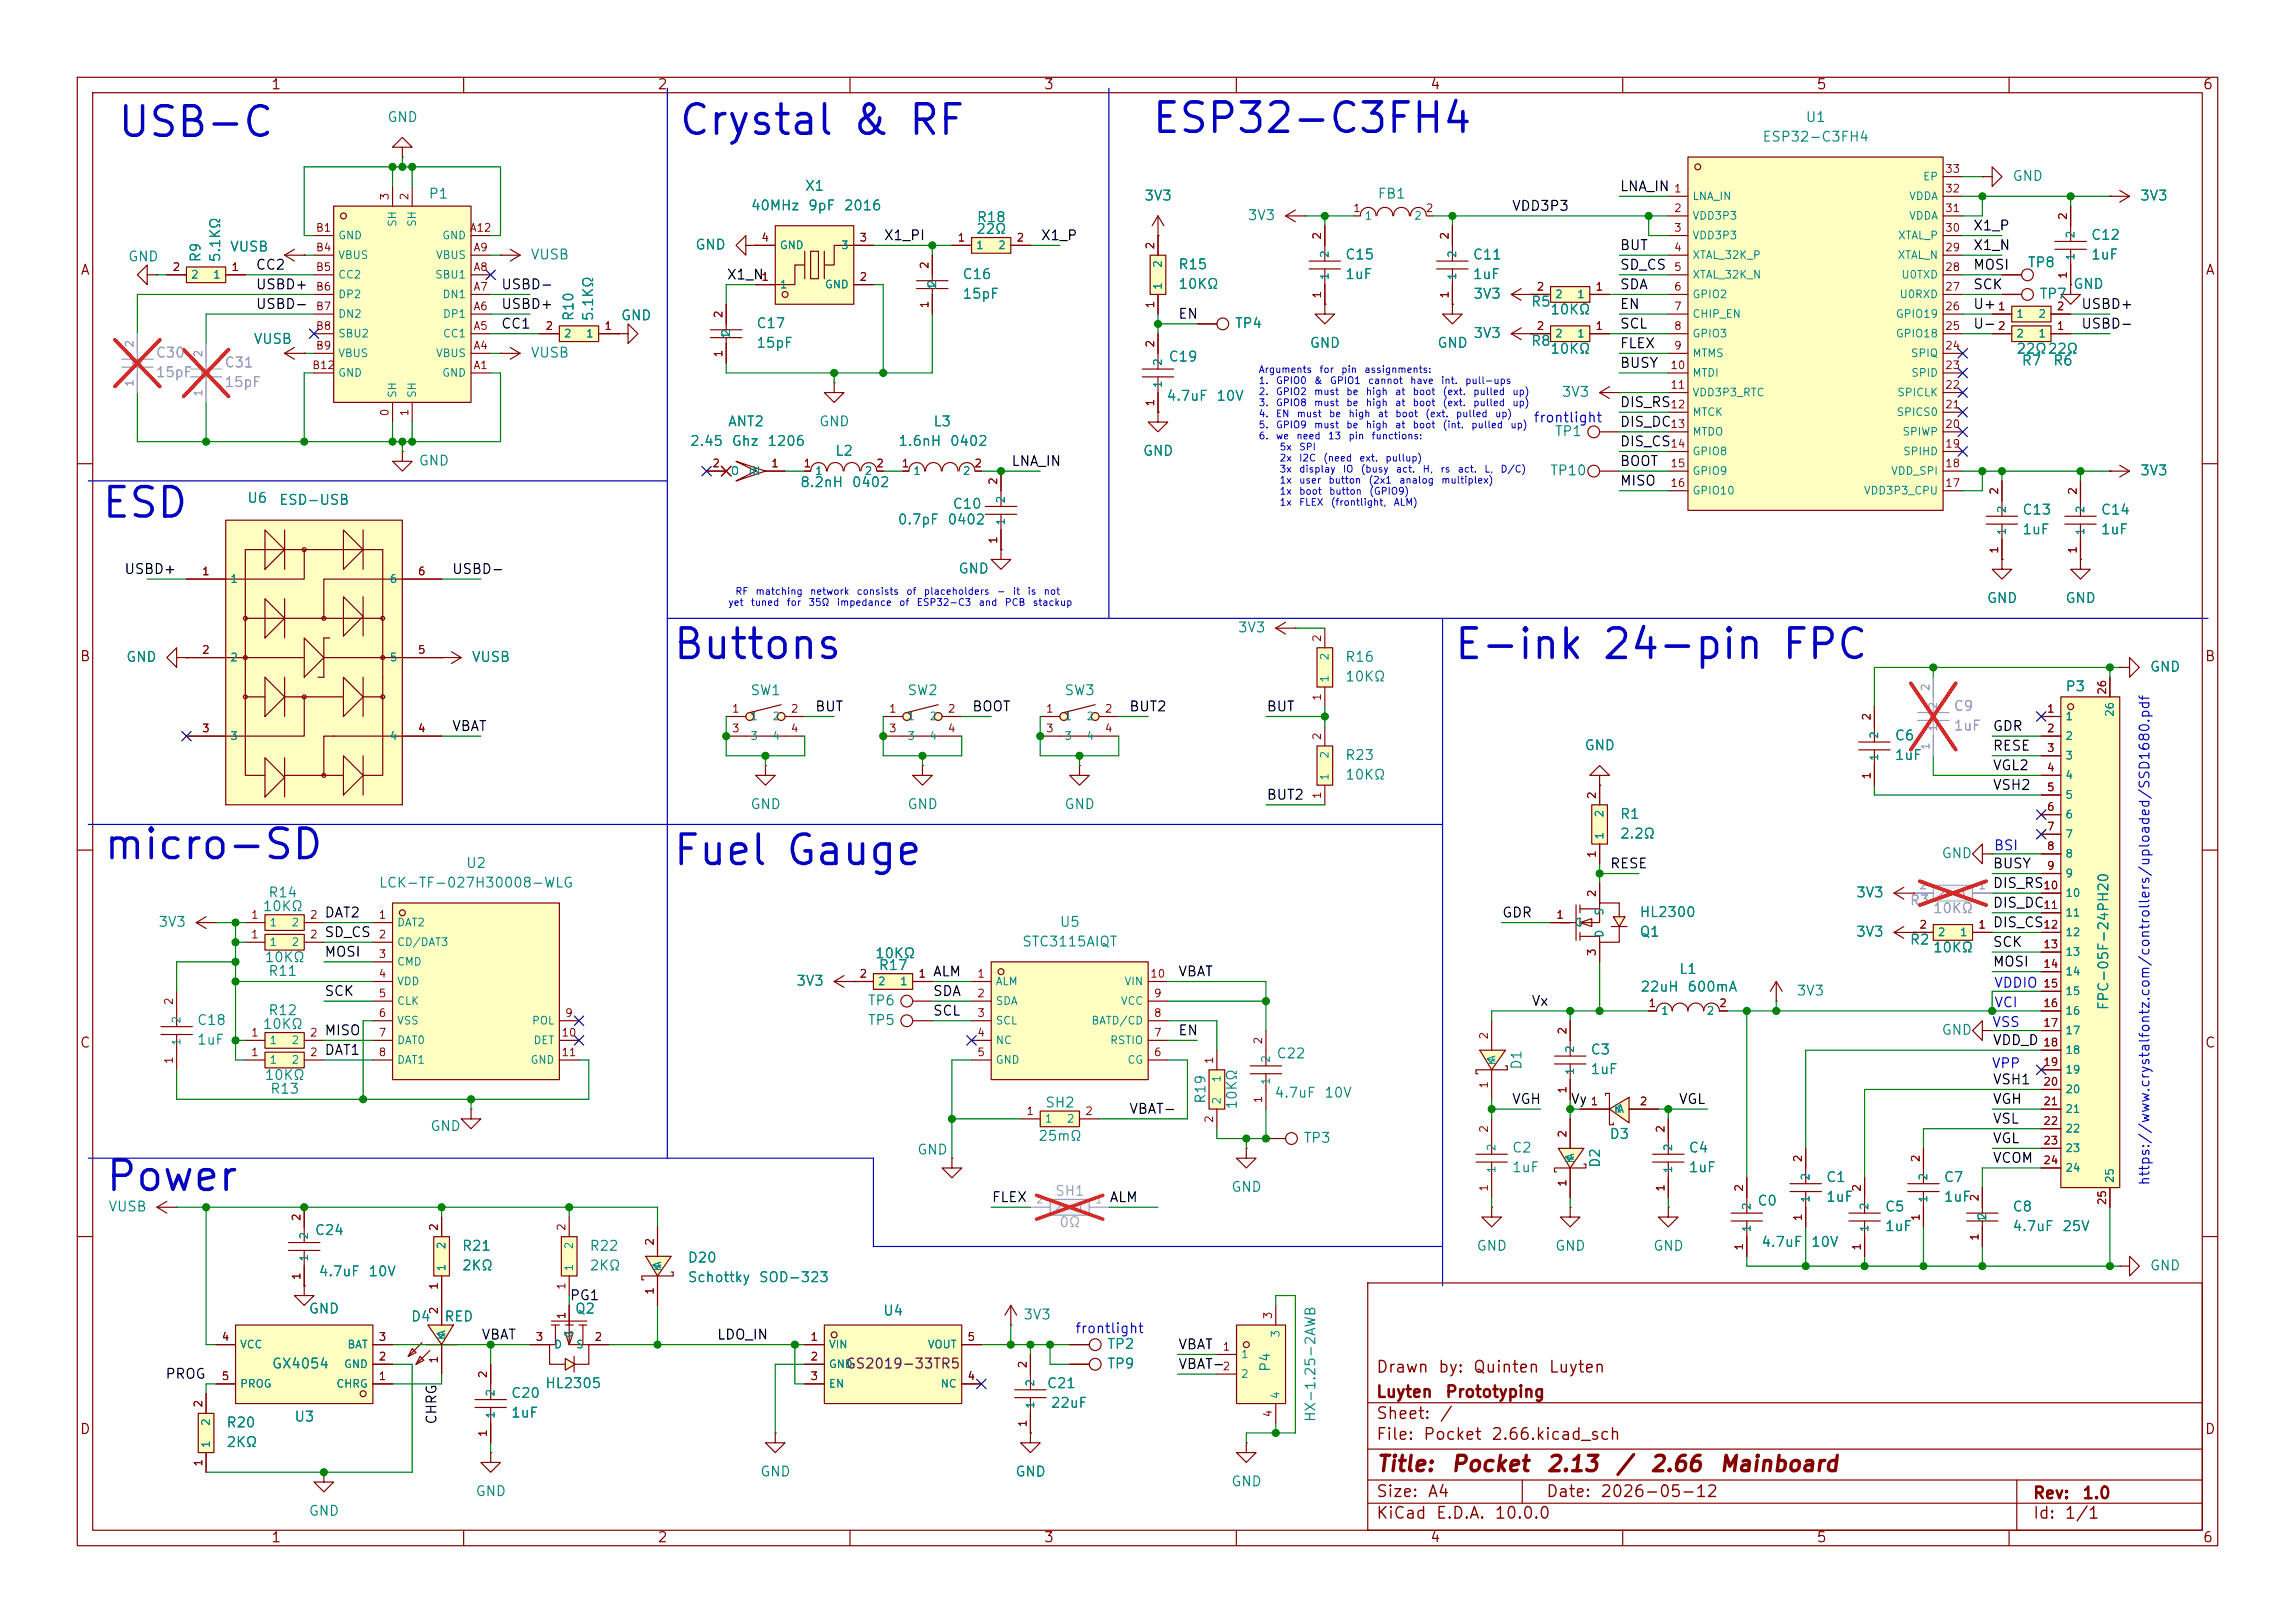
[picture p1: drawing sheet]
<svg xmlns="http://www.w3.org/2000/svg" width="297mm" height="210mm" viewBox="0 0 297 210" stroke-linecap="round" stroke-linejoin="round" font-family="sans-serif">
<defs><g id="words">
<g font-size="3.8" fill="#0000c2">
<text x="15" y="18.6">USB-C</text>
<text x="87.6" y="18.4">Crystal &amp; RF</text>
<text x="148.8" y="18.1">ESP32-C3FH4</text>
<text x="13" y="67.9">ESD</text>
<text x="86.9" y="86.2">Buttons</text>
<text x="188" y="86.2">E-ink 24-pin FPC</text>
<text x="13.2" y="112.1">micro-SD</text>
<text x="86.9" y="112.9">Fuel Gauge</text>
<text x="13.5" y="155">Power</text>
</g>
<g font-size="2" fill="#840000">
<text x="178" y="190.9">Title:</text>
<text x="187.7" y="190.9">Pocket</text>
<text x="200" y="190.9">2.13</text>
<text x="209" y="190.9">/</text>
<text x="213.4" y="190.9">2.66</text>
<text x="222.4" y="190.9">Mainboard</text>
</g>
<g font-size="1.5" fill="#840000">
<text x="178" y="178">Drawn</text>
<text x="186" y="178">by:</text>
<text x="190.5" y="178">Quinten</text>
<text x="200.3" y="178">Luyten</text>
<text x="178" y="184">Sheet:</text>
<text x="178" y="181.2">Luyten</text>
<text x="186.2" y="184">/</text>
<text x="187" y="181.2">Prototyping</text>
<text x="178" y="186.7">File:</text>
<text x="184.1" y="186.7">Pocket</text>
<text x="192.9" y="186.7">2.66.kicad_sch</text>
<text x="178" y="196.9">KiCad</text>
<text x="178" y="194.1">Size:</text>
<text x="184.7" y="194.1">A4</text>
<text x="185.7" y="196.9">E.D.A.</text>
<text x="193.3" y="196.9">10.0.0</text>
<text x="200" y="194.1">Date:</text>
<text x="207" y="194.1">2026-05-12</text>
<text x="263" y="194.3">Rev:</text>
<text x="263" y="196.9">Id:</text>
<text x="267.1" y="196.9">1/1</text>
<text x="269.4" y="194.3">1.0</text>
</g>
<g font-size="1.3" fill="#840000">
<text x="35" y="11.9">1</text>
<text x="85" y="11.9">2</text>
<text x="135" y="11.9">3</text>
<text x="185" y="11.9">4</text>
<text x="235" y="11.9">5</text>
<text x="285" y="11.9">6</text>
<text x="10.3" y="35.9">A</text>
<text x="285.3" y="35.9">A</text>
<text x="10.3" y="85.9">B</text>
<text x="285.3" y="85.9">B</text>
<text x="10.3" y="135.9">C</text>
<text x="285.3" y="135.9">C</text>
<text x="10.3" y="185.9">D</text>
<text x="285.3" y="185.9">D</text>
<text x="35" y="199.9">1</text>
<text x="85" y="199.9">2</text>
<text x="135" y="199.9">3</text>
<text x="185" y="199.9">4</text>
<text x="235" y="199.9">5</text>
<text x="285" y="199.9">6</text>
</g>
<g font-size="1.3" fill="#008484">
<text x="50" y="16.1">GND</text>
<text x="233.6" y="16.1">U1</text>
<text x="228" y="18.6">ESP32-C3FH4</text>
<text x="260.4" y="23.7">GND</text>
<text x="55.4" y="26">P1</text>
<text x="97.1" y="27.5">40MHz</text>
<text x="104.1" y="25">X1</text>
<text x="104.5" y="27.5">9pF</text>
<text x="109.1" y="27.5">2016</text>
<text x="126.3" y="29.1">R18</text>
<text x="148" y="26.3">3V3</text>
<text x="161.4" y="28.8">3V3</text>
<text x="178.2" y="26">FB1</text>
<text x="276.9" y="26.3">3V3</text>
<text x="16.5" y="34.1">GND</text>
<text x="26.3" y="34" transform="rotate(-90 26.3 34)">R9</text>
<text x="28.8" y="34" transform="rotate(-90 28.8 34)">5.1KΩ</text>
<text x="29.7" y="32.9">VUSB</text>
<text x="68.6" y="33.9">VUSB</text>
<text x="89.9" y="32.6">GND</text>
<text x="126.2" y="30.6">22Ω</text>
<text x="152.4" y="35.2">R15</text>
<text x="174" y="33.9">C15</text>
<text x="190.5" y="33.9">C11</text>
<text x="262.3" y="34.9">TP8</text>
<text x="270.5" y="33.9">1uF</text>
<text x="270.5" y="31.3">C12</text>
<text x="74.5" y="41.6" transform="rotate(-90 74.5 41.6)">R10</text>
<text x="77.1" y="41.6" transform="rotate(-90 77.1 41.6)">5.1KΩ</text>
<text x="80.3" y="41.8">GND</text>
<text x="124.5" y="36.4">C16</text>
<text x="124.5" y="39">15pF</text>
<text x="152.4" y="37.7">10KΩ</text>
<text x="174" y="36.4">1uF</text>
<text x="190.5" y="36.4">1uF</text>
<text x="190.6" y="39">3V3</text>
<text x="198" y="40">R5</text>
<text x="200.5" y="41">10KΩ</text>
<text x="263.9" y="39">TP7</text>
<text x="268.2" y="37.7">GND</text>
<text x="32.7" y="44.8">VUSB</text>
<text x="68.6" y="46.6">VUSB</text>
<text x="97.8" y="42.8">C17</text>
<text x="97.8" y="45.3">15pF</text>
<text x="151.1" y="47.1">C19</text>
<text x="159.7" y="42.8">TP4</text>
<text x="169.4" y="45.3">GND</text>
<text x="185.9" y="45.3">GND</text>
<text x="190.6" y="44">3V3</text>
<text x="198" y="45.1">R8</text>
<text x="200.5" y="46.1">10KΩ</text>
<text x="260.9" y="46.1">22Ω22Ω</text>
<text x="261.5" y="47.6">R7</text>
<text x="265.6" y="47.6">R6</text>
<text x="150.9" y="52.2">4.7uF</text>
<text x="157.3" y="52.2">10V</text>
<text x="202" y="51.7">3V3</text>
<text x="89.2" y="58">2.45</text>
<text x="94.1" y="55.5">ANT2</text>
<text x="94.6" y="58">Ghz</text>
<text x="99.2" y="58">1206</text>
<text x="105.9" y="55.5">GND</text>
<text x="108" y="59.3">L2</text>
<text x="116.2" y="58">1.6nH</text>
<text x="120.7" y="55.5">L3</text>
<text x="122.8" y="58">0402</text>
<text x="147.8" y="59.3">GND</text>
<text x="201.1" y="56.7">TP1</text>
<text x="31.9" y="65.4">U6</text>
<text x="36" y="65.6">ESD-USB</text>
<text x="54.1" y="60.6">GND</text>
<text x="103.5" y="63.3">8.2nH</text>
<text x="110.1" y="63.3">0402</text>
<text x="200.5" y="61.8">TP10</text>
<text x="276.9" y="61.8">3V3</text>
<text x="116.1" y="68.2">0.7pF</text>
<text x="122.5" y="68.2">0402</text>
<text x="123.2" y="66.1">C10</text>
<text x="261.6" y="69.4">1uF</text>
<text x="261.6" y="66.9">C13</text>
<text x="271.8" y="69.4">1uF</text>
<text x="271.8" y="66.9">C14</text>
<text x="123.9" y="74.5">GND</text>
<text x="160.1" y="82.1">3V3</text>
<text x="257" y="78.3">GND</text>
<text x="267.2" y="78.3">GND</text>
<text x="16.2" y="86">GND</text>
<text x="61" y="86">VUSB</text>
<text x="174" y="86">R16</text>
<text x="174" y="88.5">10KΩ</text>
<text x="267.2" y="89.8">P3</text>
<text x="278.1" y="87.2">GND</text>
<text x="97" y="90.3">SW1</text>
<text x="117.3" y="90.3">SW2</text>
<text x="137.7" y="90.3">SW3</text>
<text x="174" y="98.7">R23</text>
<text x="174" y="101.2">10KΩ</text>
<text x="205" y="97.4">GND</text>
<text x="245.1" y="96.1">C6</text>
<text x="245.1" y="98.7">1uF</text>
<text x="97" y="105">GND</text>
<text x="117.3" y="105">GND</text>
<text x="137.7" y="105">GND</text>
<text x="209.6" y="106.3">R1</text>
<text x="60.2" y="112.6">U2</text>
<text x="209.6" y="108.8">2.2Ω</text>
<text x="251.2" y="111.4">GND</text>
<text x="33.9" y="118.2">10KΩ</text>
<text x="34.6" y="116.4">R14</text>
<text x="48.9" y="115.2">LCK-TF-027H30008-WLG</text>
<text x="212.1" y="119">HL2300</text>
<text x="240.1" y="116.4">3V3</text>
<text x="20.4" y="120.2">3V3</text>
<text x="34.2" y="124.8">10KΩ</text>
<text x="113.2" y="124.3">10KΩ</text>
<text x="113.6" y="125.8">R17</text>
<text x="132.2" y="122.8">STC3115AIQT</text>
<text x="137.1" y="120.2">U5</text>
<text x="212.1" y="121.5">Q1</text>
<text x="240.1" y="121.5">3V3</text>
<text x="247.1" y="122.5">R2</text>
<text x="250.1" y="123.5">10KΩ</text>
<text x="34.6" y="126.6">R11</text>
<text x="34.6" y="131.7">R12</text>
<text x="103" y="127.9">3V3</text>
<text x="112.2" y="130.4">TP6</text>
<text x="212.2" y="128.6">22uH</text>
<text x="217.2" y="126.3">L1</text>
<text x="218.3" y="128.6">600mA</text>
<text x="232.4" y="129.1">3V3</text>
<text x="273.2" y="130.8" transform="rotate(-90 273.2 130.8)">FPC-05F-24PH20</text>
<text x="25.4" y="135.5">1uF</text>
<text x="25.4" y="132.9">C18</text>
<text x="33.9" y="133.5">10KΩ</text>
<text x="112.2" y="132.9">TP5</text>
<text x="165.1" y="137.3">C22</text>
<text x="205.7" y="136.8">C3</text>
<text x="251.2" y="134.2">GND</text>
<text x="34.2" y="140.1">10KΩ</text>
<text x="34.9" y="141.8">R13</text>
<text x="135.2" y="143.6">SH2</text>
<text x="156.3" y="142.9" transform="rotate(-90 156.3 142.9)">R19</text>
<text x="160.4" y="143.6" transform="rotate(-90 160.4 143.6)">10KΩ</text>
<text x="164.9" y="142.3">4.7uF</text>
<text x="171.3" y="142.3">10V</text>
<text x="197.2" y="138.5" transform="rotate(-90 197.2 138.5)">D1</text>
<text x="205.7" y="139.3">1uF</text>
<text x="55.6" y="146.7">GND</text>
<text x="118.6" y="149.7">GND</text>
<text x="134.3" y="147.9">25mΩ</text>
<text x="168.6" y="148.2">TP3</text>
<text x="195.6" y="149.5">C2</text>
<text x="208.2" y="147.7">D3</text>
<text x="218.4" y="149.5">C4</text>
<text x="159.3" y="154.5">GND</text>
<text x="195.6" y="152">1uF</text>
<text x="207.4" y="151.2" transform="rotate(-90 207.4 151.2)">D2</text>
<text x="218.4" y="152">1uF</text>
<text x="236.2" y="153.3">C1</text>
<text x="236.2" y="155.8">1uF</text>
<text x="251.5" y="153.3">C7</text>
<text x="251.5" y="155.8">1uF</text>
<text x="13.9" y="157.1">VUSB</text>
<text x="40.6" y="160.1">C24</text>
<text x="227.3" y="156.3">C0</text>
<text x="227.8" y="161.6">4.7uF</text>
<text x="234.3" y="161.6">10V</text>
<text x="243.8" y="157.1">C5</text>
<text x="243.8" y="159.6">1uF</text>
<text x="260.4" y="157.1">C8</text>
<text x="260.4" y="159.6">4.7uF</text>
<text x="266.8" y="159.6">25V</text>
<text x="41.2" y="165.5">4.7uF</text>
<text x="47.6" y="165.5">10V</text>
<text x="59.7" y="164.7">2KΩ</text>
<text x="59.7" y="162.2">R21</text>
<text x="76.2" y="164.7">2KΩ</text>
<text x="76.2" y="162.2">R22</text>
<text x="88.9" y="166.2">Schottky</text>
<text x="88.9" y="163.7">D20</text>
<text x="98.1" y="166.2">SOD-323</text>
<text x="191" y="162.2">GND</text>
<text x="201.2" y="162.2">GND</text>
<text x="213.9" y="162.2">GND</text>
<text x="278.1" y="164.7">GND</text>
<text x="39.9" y="170.3">GND</text>
<text x="53.1" y="171.3">D4</text>
<text x="57.4" y="171.3">RED</text>
<text x="74.3" y="170.3">Q2</text>
<text x="114.2" y="170.5">U4</text>
<text x="132.3" y="171">3V3</text>
<text x="35.1" y="177.4">GX4054</text>
<text x="70.5" y="179.9">HL2305</text>
<text x="135.4" y="179.9">C21</text>
<text x="143.2" y="177.4">TP9</text>
<text x="143.2" y="174.9">TP2</text>
<text x="164.7" y="177.6" transform="rotate(-90 164.7 177.6)">P4</text>
<text x="29.2" y="185">R20</text>
<text x="38" y="184.3">U3</text>
<text x="66" y="183.7">1uF</text>
<text x="66" y="181.2">C20</text>
<text x="135.9" y="182.5">22uF</text>
<text x="170.5" y="184.1" transform="rotate(-90 170.5 184.1)">HX-1.25-2AWB</text>
<text x="29.2" y="187.6">2KΩ</text>
<text x="98.3" y="191.4">GND</text>
<text x="131.3" y="191.4">GND</text>
<text x="39.9" y="196.4">GND</text>
<text x="61.5" y="193.9">GND</text>
<text x="159.3" y="192.6">GND</text>
</g>
<g font-size="1.3">
<text x="195.6" y="27.6">VDD3P3</text>
<text x="209.5" y="25.1">LNA_IN</text>
<text x="33" y="35.2">CC2</text>
<text x="114.3" y="31.4">X1_PI</text>
<text x="134.6" y="31.4">X1_P</text>
<text x="209.5" y="35.2">SD_CS</text>
<text x="209.5" y="32.7">BUT</text>
<text x="255.3" y="32.7">X1_N</text>
<text x="255.3" y="35.2">MOSI</text>
<text x="255.3" y="30.1">X1_P</text>
<text x="33" y="37.8">USBD+</text>
<text x="33" y="40.3">USBD-</text>
<text x="64.8" y="37.8">USBD-</text>
<text x="64.8" y="40.3">USBD+</text>
<text x="94" y="36.5">X1_N</text>
<text x="152.4" y="41.6">EN</text>
<text x="209.5" y="37.8">SDA</text>
<text x="209.5" y="40.3">EN</text>
<text x="255.3" y="37.8">SCK</text>
<text x="255.3" y="40.3">U+</text>
<text x="269.2" y="40.3">USBD+</text>
<text x="64.8" y="42.8">CC1</text>
<text x="209.5" y="47.9">BUSY</text>
<text x="209.5" y="45.4">FLEX</text>
<text x="209.5" y="42.8">SCL</text>
<text x="255.3" y="42.8">U-</text>
<text x="269.2" y="42.8">USBD-</text>
<text x="209.5" y="53">DIS_RS</text>
<text x="209.5" y="58.1">DIS_CS</text>
<text x="209.5" y="55.5">DIS_DC</text>
<text x="130.8" y="60.6">LNA_IN</text>
<text x="209.5" y="60.6">BOOT</text>
<text x="209.5" y="63.2">MISO</text>
<text x="16" y="74.6">USBD+</text>
<text x="58.4" y="74.6">USBD-</text>
<text x="58.4" y="94.9">VBAT</text>
<text x="105.4" y="92.4">BUT</text>
<text x="125.7" y="92.4">BOOT</text>
<text x="146" y="92.4">BUT2</text>
<text x="163.8" y="92.4">BUT</text>
<text x="257.8" y="94.9">GDR</text>
<text x="257.8" y="97.4">RESE</text>
<text x="257.8" y="100">VGL2</text>
<text x="163.8" y="103.8">BUT2</text>
<text x="257.8" y="102.5">VSH2</text>
<text x="208.3" y="112.7">RESE</text>
<text x="257.8" y="112.7">BUSY</text>
<text x="41.9" y="119">DAT2</text>
<text x="194.3" y="119">GDR</text>
<text x="257.8" y="115.2">DIS_RS</text>
<text x="257.8" y="117.8">DIS_DC</text>
<text x="41.9" y="124.1">MOSI</text>
<text x="41.9" y="121.6">SD_CS</text>
<text x="257.8" y="122.8">SCK</text>
<text x="257.8" y="120.3">DIS_CS</text>
<text x="257.8" y="125.4">MOSI</text>
<text x="41.9" y="129.2">SCK</text>
<text x="120.6" y="131.7">SCL</text>
<text x="120.6" y="126.7">ALM</text>
<text x="120.6" y="129.2">SDA</text>
<text x="152.4" y="126.7">VBAT</text>
<text x="198.1" y="130.5">Vx</text>
<text x="41.9" y="136.8">DAT1</text>
<text x="41.9" y="134.3">MISO</text>
<text x="152.4" y="134.3">EN</text>
<text x="257.8" y="135.5">VDD_D</text>
<text x="195.6" y="143.2">VGH</text>
<text x="203.2" y="143.2">Vy</text>
<text x="217.2" y="143.2">VGL</text>
<text x="257.8" y="140.6">VSH1</text>
<text x="257.8" y="143.2">VGH</text>
<text x="146" y="144.4">VBAT-</text>
<text x="257.8" y="145.7">VSL</text>
<text x="257.8" y="148.2">VGL</text>
<text x="128.3" y="155.9">FLEX</text>
<text x="143.5" y="155.9">ALM</text>
<text x="257.8" y="150.8">VCOM</text>
<text x="62.2" y="173.6">VBAT</text>
<text x="73.7" y="168.6">PG1</text>
<text x="92.7" y="173.6">LDO_IN</text>
<text x="21.3" y="178.7">PROG</text>
<text x="152.4" y="174.9">VBAT</text>
<text x="152.4" y="177.5">VBAT-</text>
<text x="56.8" y="184.4" transform="rotate(-90 56.8 184.4)">CHRG</text>
</g>
<g font-size="1.3" fill="#a1a1a1">
<text x="20.1" y="46.6">C30</text>
<text x="29" y="47.9">C31</text>
<text x="20.1" y="49.1">15pF</text>
<text x="29" y="50.4">15pF</text>
<text x="252.7" y="92.3">C9</text>
<text x="252.7" y="94.8">1uF</text>
<text x="247.1" y="117.4">R3</text>
<text x="250.1" y="118.5">10KΩ</text>
<text x="136.5" y="155">SH1</text>
<text x="137" y="159.1">0Ω</text>
</g>
<g font-size="1.3" fill="#0000c2">
<text x="198.4" y="55">frontlight</text>
<text x="257.9" y="110.3">BSI</text>
<text x="258" y="128.1">VDDIO</text>
<text x="258" y="130.7">VCI</text>
<text x="257.7" y="133.2">VSS</text>
<text x="257.7" y="138.5">VPP</text>
<text x="278.5" y="153.5" transform="rotate(-90 278.5 153.5)">https://www.crystalfontz.com/controllers/uploaded/SSD1680.pdf</text>
<text x="139" y="172.8">frontlight</text>
</g>
<text font-size="1.3" fill="#840084" x="109.4" y="177.4">GS2019-33TR5</text>
<g font-size="1" fill="#008484">
<text x="248.8" y="23.6">EP</text>
<text x="51.5" y="29.4" transform="rotate(-90 51.5 29.4)">SH</text>
<text x="54.1" y="29.4" transform="rotate(-90 54.1 29.4)">SH</text>
<text x="176.5" y="28.7">1</text>
<text x="182.9" y="28.7">2</text>
<text x="218.9" y="26.1">LNA_IN</text>
<text x="218.9" y="28.7">VDD3P3</text>
<text x="247" y="28.7">VDDA</text>
<text x="247" y="26.1">VDDA</text>
<text x="43.7" y="31.2">GND</text>
<text x="43.7" y="33.7">VBUS</text>
<text x="56.3" y="33.7">VBUS</text>
<text x="57.1" y="31.2">GND</text>
<text x="100.8" y="32.5">GND</text>
<text x="108.8" y="32.5">3</text>
<text x="126.2" y="32.5">1</text>
<text x="129.1" y="32.5">2</text>
<text x="150.6" y="34.7" transform="rotate(-90 150.6 34.7)">2</text>
<text x="172.2" y="33.5" transform="rotate(-90 172.2 33.5)">2</text>
<text x="188.7" y="33.5" transform="rotate(-90 188.7 33.5)">2</text>
<text x="218.9" y="31.2">VDD3P3</text>
<text x="218.9" y="33.7">XTAL_32K_P</text>
<text x="245.5" y="33.7">XTAL_N</text>
<text x="245.6" y="31.2">XTAL_P</text>
<text x="268.7" y="33.8" transform="rotate(-90 268.7 33.8)">1</text>
<text x="268.7" y="30.9" transform="rotate(-90 268.7 30.9)">2</text>
<text x="24.6" y="36.3">2</text>
<text x="27.5" y="36.3">1</text>
<text x="43.7" y="36.3">CC2</text>
<text x="43.7" y="38.8">DP2</text>
<text x="43.7" y="41.4">DN2</text>
<text x="56.2" y="36.3">SBU1</text>
<text x="57.2" y="38.8">DN1</text>
<text x="57.2" y="41.4">DP1</text>
<text x="100.8" y="37.6">1</text>
<text x="106.7" y="37.6">GND</text>
<text x="121.4" y="37.6" transform="rotate(-90 121.4 37.6)">1</text>
<text x="121.4" y="37.3" transform="rotate(-90 121.4 37.3)">2</text>
<text x="150.6" y="37.6" transform="rotate(-90 150.6 37.6)">1</text>
<text x="172.2" y="36.3" transform="rotate(-90 172.2 36.3)">1</text>
<text x="188.7" y="36.3" transform="rotate(-90 188.7 36.3)">1</text>
<text x="201.2" y="38.8">2</text>
<text x="204" y="38.8">1</text>
<text x="218.9" y="36.3">XTAL_32K_N</text>
<text x="218.9" y="38.8">GPIO2</text>
<text x="218.9" y="41.4">CHIP_EN</text>
<text x="245.3" y="41.4">GPIO19</text>
<text x="245.7" y="38.8">U0RXD</text>
<text x="246" y="36.3">U0TXD</text>
<text x="260.9" y="41.4">1</text>
<text x="263.7" y="41.4">2</text>
<text x="43.7" y="43.9">SBU2</text>
<text x="43.7" y="46.4">VBUS</text>
<text x="56.3" y="46.4">VBUS</text>
<text x="57.2" y="43.9">CC1</text>
<text x="72.9" y="43.9">2</text>
<text x="75.8" y="43.9">1</text>
<text x="94.7" y="43.9" transform="rotate(-90 94.7 43.9)">1</text>
<text x="94.7" y="43.6" transform="rotate(-90 94.7 43.6)">2</text>
<text x="150.6" y="47.4" transform="rotate(-90 150.6 47.4)">2</text>
<text x="201.2" y="43.9">2</text>
<text x="204" y="43.9">1</text>
<text x="218.9" y="43.9">GPIO3</text>
<text x="218.9" y="46.4">MTMS</text>
<text x="245.3" y="43.9">GPIO18</text>
<text x="247.2" y="46.4">SPIQ</text>
<text x="260.9" y="43.9">2</text>
<text x="263.7" y="43.9">1</text>
<text x="43.7" y="49">GND</text>
<text x="51.5" y="51.6" transform="rotate(-90 51.5 51.6)">SH</text>
<text x="54.1" y="51.6" transform="rotate(-90 54.1 51.6)">SH</text>
<text x="57.1" y="49">GND</text>
<text x="150.6" y="50.3" transform="rotate(-90 150.6 50.3)">1</text>
<text x="218.9" y="49">MTDI</text>
<text x="218.9" y="51.5">VDD3P3_RTC</text>
<text x="245.5" y="51.5">SPICLK</text>
<text x="247.3" y="49">SPID</text>
<text x="218.9" y="54.1">MTCK</text>
<text x="218.9" y="56.6">MTDO</text>
<text x="218.9" y="59.1">GPIO8</text>
<text x="245.4" y="54.1">SPICS0</text>
<text x="246.1" y="56.6">SPIWP</text>
<text x="246.2" y="59.1">SPIHD</text>
<text x="94.5" y="61.7">O</text>
<text x="96.8" y="61.7">IN</text>
<text x="105.4" y="61.7">1</text>
<text x="111.8" y="61.7">2</text>
<text x="118.1" y="61.7">1</text>
<text x="124.5" y="61.7">2</text>
<text x="130.3" y="65.2" transform="rotate(-90 130.3 65.2)">2</text>
<text x="218.9" y="61.7">GPIO9</text>
<text x="218.9" y="64.2">GPIO10</text>
<text x="241.1" y="64.2">VDD3P3_CPU</text>
<text x="244.6" y="61.7">VDD_SPI</text>
<text x="130.3" y="68.1" transform="rotate(-90 130.3 68.1)">1</text>
<text x="259.8" y="69.3" transform="rotate(-90 259.8 69.3)">1</text>
<text x="259.8" y="66.5" transform="rotate(-90 259.8 66.5)">2</text>
<text x="270" y="69.3" transform="rotate(-90 270 69.3)">1</text>
<text x="270" y="66.5" transform="rotate(-90 270 66.5)">2</text>
<text x="29.7" y="75.7">1</text>
<text x="50.4" y="75.7">6</text>
<text x="29.7" y="85.8">2</text>
<text x="50.4" y="85.8">5</text>
<text x="172.2" y="88.4" transform="rotate(-90 172.2 88.4)">1</text>
<text x="172.2" y="85.5" transform="rotate(-90 172.2 85.5)">2</text>
<text x="29.7" y="96">3</text>
<text x="50.4" y="96">4</text>
<text x="97" y="93.4">1</text>
<text x="97" y="96">3</text>
<text x="99.9" y="93.4">2</text>
<text x="99.9" y="96">4</text>
<text x="117.3" y="93.4">1</text>
<text x="117.3" y="96">3</text>
<text x="120.2" y="93.4">2</text>
<text x="120.2" y="96">4</text>
<text x="137.7" y="93.4">1</text>
<text x="137.7" y="96">3</text>
<text x="140.5" y="93.4">2</text>
<text x="140.5" y="96">4</text>
<text x="243.3" y="95.7" transform="rotate(-90 243.3 95.7)">2</text>
<text x="267.2" y="93.4">1</text>
<text x="267.2" y="96">2</text>
<text x="273.8" y="92.8" transform="rotate(-90 273.8 92.8)">26</text>
<text x="172.2" y="101.1" transform="rotate(-90 172.2 101.1)">1</text>
<text x="172.2" y="98.2" transform="rotate(-90 172.2 98.2)">2</text>
<text x="243.3" y="98.6" transform="rotate(-90 243.3 98.6)">1</text>
<text x="267.2" y="98.5">3</text>
<text x="267.2" y="101.1">4</text>
<text x="207.7" y="105.9" transform="rotate(-90 207.7 105.9)">2</text>
<text x="267.2" y="103.6">5</text>
<text x="267.2" y="106.1">6</text>
<text x="207.7" y="108.7" transform="rotate(-90 207.7 108.7)">1</text>
<text x="267.2" y="108.7">7</text>
<text x="267.2" y="111.2">8</text>
<text x="267.2" y="113.8">9</text>
<text x="207.7" y="118.6" transform="rotate(-90 207.7 118.6)">S</text>
<text x="267.2" y="116.3">10</text>
<text x="267.2" y="118.8">11</text>
<text x="34.8" y="122.6">1</text>
<text x="34.8" y="120.1">1</text>
<text x="37.7" y="122.6">2</text>
<text x="37.7" y="120.1">2</text>
<text x="51.3" y="120.1">DAT2</text>
<text x="51.3" y="122.6">CD/DAT3</text>
<text x="51.3" y="125.2">CMD</text>
<text x="203.7" y="120.1">G</text>
<text x="207.7" y="121.4" transform="rotate(-90 207.7 121.4)">D</text>
<text x="250.7" y="121.4">2</text>
<text x="253.6" y="121.4">1</text>
<text x="267.2" y="121.4">12</text>
<text x="267.2" y="123.9">13</text>
<text x="51.3" y="127.7">VDD</text>
<text x="51.3" y="130.3">CLK</text>
<text x="113.5" y="127.7">2</text>
<text x="116.4" y="127.7">1</text>
<text x="128.8" y="127.7">ALM</text>
<text x="128.8" y="130.3">SDA</text>
<text x="145" y="130.3">VCC</text>
<text x="145.4" y="127.7">VIN</text>
<text x="214.9" y="131.5">1</text>
<text x="220.8" y="131.5">2</text>
<text x="267.2" y="126.5">14</text>
<text x="267.2" y="129">15</text>
<text x="267.2" y="131.5">16</text>
<text x="23.6" y="135.4" transform="rotate(-90 23.6 135.4)">1</text>
<text x="23.6" y="132.5" transform="rotate(-90 23.6 132.5)">2</text>
<text x="34.8" y="137.9">1</text>
<text x="34.8" y="135.3">1</text>
<text x="37.7" y="137.9">2</text>
<text x="37.7" y="135.3">2</text>
<text x="51.3" y="132.8">VSS</text>
<text x="51.3" y="135.3">DAT0</text>
<text x="51.3" y="137.9">DAT1</text>
<text x="68.6" y="137.9">GND</text>
<text x="68.8" y="132.8">POL</text>
<text x="69" y="135.3">DET</text>
<text x="128.8" y="132.8">SCL</text>
<text x="128.8" y="135.3">NC</text>
<text x="128.8" y="137.9">GND</text>
<text x="141.2" y="132.8">BATD/CD</text>
<text x="143.6" y="135.3">RSTIO</text>
<text x="145.8" y="137.9">CG</text>
<text x="164.6" y="137.6" transform="rotate(-90 164.6 137.6)">2</text>
<text x="193.8" y="137.9" transform="rotate(-90 193.8 137.9)">K</text>
<text x="193.8" y="137.5" transform="rotate(-90 193.8 137.5)">A</text>
<text x="203.9" y="136.3" transform="rotate(-90 203.9 136.3)">2</text>
<text x="267.2" y="134.1">17</text>
<text x="267.2" y="136.6">18</text>
<text x="158.2" y="143" transform="rotate(-90 158.2 143)">2</text>
<text x="158.2" y="140.1" transform="rotate(-90 158.2 140.1)">1</text>
<text x="164.6" y="140.5" transform="rotate(-90 164.6 140.5)">1</text>
<text x="203.9" y="139.2" transform="rotate(-90 203.9 139.2)">1</text>
<text x="267.2" y="139.2">19</text>
<text x="267.2" y="141.7">20</text>
<text x="135.1" y="145.5">1</text>
<text x="138" y="145.5">2</text>
<text x="193.8" y="149" transform="rotate(-90 193.8 149)">2</text>
<text x="208.8" y="144.2">K</text>
<text x="209.2" y="144.2">A</text>
<text x="216.6" y="149" transform="rotate(-90 216.6 149)">2</text>
<text x="267.2" y="144.2">21</text>
<text x="267.2" y="146.8">22</text>
<text x="267.2" y="149.3">23</text>
<text x="193.8" y="151.9" transform="rotate(-90 193.8 151.9)">1</text>
<text x="203.9" y="150.6" transform="rotate(-90 203.9 150.6)">K</text>
<text x="203.9" y="150.2" transform="rotate(-90 203.9 150.2)">A</text>
<text x="216.6" y="151.9" transform="rotate(-90 216.6 151.9)">1</text>
<text x="234.4" y="155.7" transform="rotate(-90 234.4 155.7)">1</text>
<text x="234.4" y="152.8" transform="rotate(-90 234.4 152.8)">2</text>
<text x="249.6" y="155.7" transform="rotate(-90 249.6 155.7)">1</text>
<text x="249.6" y="152.8" transform="rotate(-90 249.6 152.8)">2</text>
<text x="267.2" y="151.9">24</text>
<text x="273.8" y="153.2" transform="rotate(-90 273.8 153.2)">25</text>
<text x="40.1" y="160.5" transform="rotate(-90 40.1 160.5)">2</text>
<text x="57.9" y="161.7" transform="rotate(-90 57.9 161.7)">2</text>
<text x="74.4" y="161.7" transform="rotate(-90 74.4 161.7)">2</text>
<text x="226.8" y="159.5" transform="rotate(-90 226.8 159.5)">1</text>
<text x="226.8" y="156.7" transform="rotate(-90 226.8 156.7)">2</text>
<text x="242" y="159.5" transform="rotate(-90 242 159.5)">1</text>
<text x="242" y="156.7" transform="rotate(-90 242 156.7)">2</text>
<text x="257.3" y="158.2" transform="rotate(-90 257.3 158.2)">1</text>
<text x="257.3" y="157.9" transform="rotate(-90 257.3 157.9)">2</text>
<text x="40.1" y="163.3" transform="rotate(-90 40.1 163.3)">1</text>
<text x="57.9" y="164.6" transform="rotate(-90 57.9 164.6)">1</text>
<text x="74.4" y="164.6" transform="rotate(-90 74.4 164.6)">1</text>
<text x="85.8" y="164.6" transform="rotate(-90 85.8 164.6)">K</text>
<text x="85.8" y="164.2" transform="rotate(-90 85.8 164.2)">A</text>
<text x="57.9" y="173.5" transform="rotate(-90 57.9 173.5)">K</text>
<text x="57.9" y="173.1" transform="rotate(-90 57.9 173.1)">A</text>
<text x="74.4" y="173.2" transform="rotate(-90 74.4 173.2)">G</text>
<text x="165.8" y="173.2" transform="rotate(-90 165.8 173.2)">3</text>
<text x="31" y="174.7">VCC</text>
<text x="31" y="179.8">PROG</text>
<text x="43.4" y="179.8">CHRG</text>
<text x="44.4" y="177.3">GND</text>
<text x="44.9" y="174.7">BAT</text>
<text x="71.6" y="174.7">D</text>
<text x="74.5" y="174.7">S</text>
<text x="107.2" y="174.7">VIN</text>
<text x="107.2" y="177.3">GND</text>
<text x="107.2" y="179.8">EN</text>
<text x="120" y="174.7">VOUT</text>
<text x="121.6" y="179.8">NC</text>
<text x="134.1" y="179.5" transform="rotate(-90 134.1 179.5)">2</text>
<text x="160.5" y="176">1</text>
<text x="160.5" y="178.5">2</text>
<text x="27.4" y="184.6" transform="rotate(-90 27.4 184.6)">2</text>
<text x="64.2" y="183.6" transform="rotate(-90 64.2 183.6)">1</text>
<text x="64.2" y="180.8" transform="rotate(-90 64.2 180.8)">2</text>
<text x="134.1" y="182.4" transform="rotate(-90 134.1 182.4)">1</text>
<text x="165.8" y="181.1" transform="rotate(-90 165.8 181.1)">4</text>
<text x="27.4" y="187.5" transform="rotate(-90 27.4 187.5)">1</text>
</g>
<g font-size="1" fill="#840000">
<text x="251.6" y="22.6">33</text>
<text x="50.5" y="26" transform="rotate(-90 50.5 26)">3</text>
<text x="53.1" y="26" transform="rotate(-90 53.1 26)">2</text>
<text x="175" y="27.7">1</text>
<text x="184.4" y="27.7">2</text>
<text x="216.6" y="25.1">1</text>
<text x="216.6" y="27.7">2</text>
<text x="251.6" y="27.7">31</text>
<text x="251.6" y="25.1">32</text>
<text x="267.7" y="28.5" transform="rotate(-90 267.7 28.5)">2</text>
<text x="22.3" y="35.3">2</text>
<text x="29.9" y="35.3">1</text>
<text x="40.8" y="30.2">B1</text>
<text x="40.8" y="32.8">B4</text>
<text x="40.8" y="35.3">B5</text>
<text x="60.7" y="30.2">A12</text>
<text x="61.2" y="35.3">A8</text>
<text x="61.2" y="32.8">A9</text>
<text x="98.5" y="31.5">4</text>
<text x="111.2" y="31.5">3</text>
<text x="120.4" y="34.9" transform="rotate(-90 120.4 34.9)">2</text>
<text x="123.9" y="31.5">1</text>
<text x="131.5" y="31.5">2</text>
<text x="149.6" y="32.4" transform="rotate(-90 149.6 32.4)">2</text>
<text x="171.2" y="31.1" transform="rotate(-90 171.2 31.1)">2</text>
<text x="187.7" y="31.1" transform="rotate(-90 187.7 31.1)">2</text>
<text x="216.6" y="30.2">3</text>
<text x="216.6" y="32.8">4</text>
<text x="216.6" y="35.3">5</text>
<text x="251.6" y="35.3">28</text>
<text x="251.6" y="32.8">29</text>
<text x="251.6" y="30.2">30</text>
<text x="40.8" y="37.8">B6</text>
<text x="40.8" y="40.4">B7</text>
<text x="61.2" y="40.4">A6</text>
<text x="61.2" y="37.8">A7</text>
<text x="93.7" y="41.2" transform="rotate(-90 93.7 41.2)">2</text>
<text x="98.5" y="36.6">1</text>
<text x="111.2" y="36.6">2</text>
<text x="120.4" y="40" transform="rotate(-90 120.4 40)">1</text>
<text x="149.6" y="40" transform="rotate(-90 149.6 40)">1</text>
<text x="171.2" y="38.7" transform="rotate(-90 171.2 38.7)">1</text>
<text x="187.7" y="38.7" transform="rotate(-90 187.7 38.7)">1</text>
<text x="198.8" y="37.8">2</text>
<text x="206.4" y="37.8">1</text>
<text x="216.6" y="37.8">6</text>
<text x="216.6" y="40.4">7</text>
<text x="251.6" y="40.4">26</text>
<text x="251.6" y="37.8">27</text>
<text x="258.5" y="40.4">1</text>
<text x="266.1" y="40.4">2</text>
<text x="267.7" y="36.2" transform="rotate(-90 267.7 36.2)">1</text>
<text x="40.8" y="42.9">B8</text>
<text x="40.8" y="45.5">B9</text>
<text x="61.2" y="45.5">A4</text>
<text x="61.2" y="42.9">A5</text>
<text x="70.5" y="42.9">2</text>
<text x="78.1" y="42.9">1</text>
<text x="93.7" y="46.3" transform="rotate(-90 93.7 46.3)">1</text>
<text x="149.6" y="45.1" transform="rotate(-90 149.6 45.1)">2</text>
<text x="198.8" y="42.9">2</text>
<text x="206.4" y="42.9">1</text>
<text x="216.6" y="42.9">8</text>
<text x="216.6" y="45.5">9</text>
<text x="251.6" y="45.5">24</text>
<text x="251.6" y="42.9">25</text>
<text x="258.5" y="42.9">2</text>
<text x="266.1" y="42.9">1</text>
<text x="40.3" y="48">B12</text>
<text x="50.5" y="53.9" transform="rotate(-90 50.5 53.9)">0</text>
<text x="53.1" y="53.9" transform="rotate(-90 53.1 53.9)">1</text>
<text x="61.2" y="48">A1</text>
<text x="149.6" y="52.7" transform="rotate(-90 149.6 52.7)">1</text>
<text x="216.1" y="48">10</text>
<text x="216.1" y="50.5">11</text>
<text x="216.1" y="53.1">12</text>
<text x="251.6" y="53.1">21</text>
<text x="251.6" y="50.5">22</text>
<text x="251.6" y="48">23</text>
<text x="216.1" y="55.6">13</text>
<text x="216.1" y="58.2">14</text>
<text x="251.6" y="58.2">19</text>
<text x="251.6" y="55.6">20</text>
<text x="92.1" y="60.7">2</text>
<text x="99.7" y="60.7">1</text>
<text x="103.9" y="60.7">1</text>
<text x="113.3" y="60.7">2</text>
<text x="116.6" y="60.7">1</text>
<text x="126" y="60.7">2</text>
<text x="129.3" y="62.8" transform="rotate(-90 129.3 62.8)">2</text>
<text x="216.1" y="60.7">15</text>
<text x="216.1" y="63.2">16</text>
<text x="251.6" y="63.2">17</text>
<text x="251.6" y="60.7">18</text>
<text x="258.8" y="64.1" transform="rotate(-90 258.8 64.1)">2</text>
<text x="269" y="64.1" transform="rotate(-90 269 64.1)">2</text>
<text x="129.3" y="70.5" transform="rotate(-90 129.3 70.5)">1</text>
<text x="258.8" y="71.7" transform="rotate(-90 258.8 71.7)">1</text>
<text x="269" y="71.7" transform="rotate(-90 269 71.7)">1</text>
<text x="26.1" y="74.7">1</text>
<text x="54" y="74.7">6</text>
<text x="171.2" y="83.2" transform="rotate(-90 171.2 83.2)">2</text>
<text x="26.1" y="84.8">2</text>
<text x="54" y="84.8">5</text>
<text x="272.8" y="90" transform="rotate(-90 272.8 90)">26</text>
<text x="26.1" y="95">3</text>
<text x="54" y="95">4</text>
<text x="94.6" y="92.5">1</text>
<text x="94.6" y="95">3</text>
<text x="102.3" y="92.5">2</text>
<text x="102.3" y="95">4</text>
<text x="115" y="92.5">1</text>
<text x="115" y="95">3</text>
<text x="122.6" y="92.5">2</text>
<text x="122.6" y="95">4</text>
<text x="135.3" y="92.5">1</text>
<text x="135.3" y="95">3</text>
<text x="142.9" y="92.5">2</text>
<text x="142.9" y="95">4</text>
<text x="171.2" y="95.9" transform="rotate(-90 171.2 95.9)">2</text>
<text x="171.2" y="90.8" transform="rotate(-90 171.2 90.8)">1</text>
<text x="242.3" y="93.3" transform="rotate(-90 242.3 93.3)">2</text>
<text x="264.8" y="92.5">1</text>
<text x="264.8" y="95">2</text>
<text x="242.3" y="100.9" transform="rotate(-90 242.3 100.9)">1</text>
<text x="264.8" y="97.5">3</text>
<text x="264.8" y="100.1">4</text>
<text x="171.2" y="103.5" transform="rotate(-90 171.2 103.5)">1</text>
<text x="206.8" y="103.5" transform="rotate(-90 206.8 103.5)">2</text>
<text x="264.8" y="102.6">5</text>
<text x="264.8" y="105.2">6</text>
<text x="264.8" y="107.7">7</text>
<text x="206.8" y="111.1" transform="rotate(-90 206.8 111.1)">1</text>
<text x="264.8" y="110.2">8</text>
<text x="264.8" y="112.8">9</text>
<text x="32.4" y="119.1">1</text>
<text x="40" y="119.1">2</text>
<text x="48.9" y="119.1">1</text>
<text x="201.3" y="119.1">1</text>
<text x="206.8" y="116.2" transform="rotate(-90 206.8 116.2)">2</text>
<text x="264.3" y="115.3">10</text>
<text x="264.3" y="117.9">11</text>
<text x="32.4" y="121.7">1</text>
<text x="40" y="121.7">2</text>
<text x="48.9" y="121.7">2</text>
<text x="48.9" y="124.2">3</text>
<text x="206.8" y="123.8" transform="rotate(-90 206.8 123.8)">3</text>
<text x="248.3" y="120.4">2</text>
<text x="255.9" y="120.4">1</text>
<text x="264.3" y="120.4">12</text>
<text x="264.3" y="122.9">13</text>
<text x="264.3" y="125.5">14</text>
<text x="22.6" y="130.1" transform="rotate(-90 22.6 130.1)">2</text>
<text x="48.9" y="126.7">4</text>
<text x="48.9" y="129.3">5</text>
<text x="48.9" y="131.8">6</text>
<text x="73.1" y="131.8">9</text>
<text x="111.2" y="126.7">2</text>
<text x="118.8" y="126.7">1</text>
<text x="126.4" y="126.7">1</text>
<text x="126.4" y="129.3">2</text>
<text x="126.4" y="131.8">3</text>
<text x="148.8" y="126.7">10</text>
<text x="149.3" y="131.8">8</text>
<text x="149.3" y="129.3">9</text>
<text x="213.3" y="130.6">1</text>
<text x="222.4" y="130.6">2</text>
<text x="264.3" y="128">15</text>
<text x="264.3" y="130.6">16</text>
<text x="22.6" y="137.8" transform="rotate(-90 22.6 137.8)">1</text>
<text x="32.4" y="136.9">1</text>
<text x="32.4" y="134.4">1</text>
<text x="40" y="136.9">2</text>
<text x="40" y="134.4">2</text>
<text x="48.9" y="134.4">7</text>
<text x="48.9" y="136.9">8</text>
<text x="72.6" y="134.4">10</text>
<text x="72.6" y="136.9">11</text>
<text x="126.4" y="134.4">4</text>
<text x="126.4" y="136.9">5</text>
<text x="149.3" y="136.9">6</text>
<text x="149.3" y="134.4">7</text>
<text x="157.2" y="137.8" transform="rotate(-90 157.2 137.8)">1</text>
<text x="163.6" y="135.2" transform="rotate(-90 163.6 135.2)">2</text>
<text x="192.8" y="134.6" transform="rotate(-90 192.8 134.6)">2</text>
<text x="202.9" y="134" transform="rotate(-90 202.9 134)">2</text>
<text x="264.3" y="133.1">17</text>
<text x="264.3" y="135.6">18</text>
<text x="163.6" y="142.8" transform="rotate(-90 163.6 142.8)">1</text>
<text x="192.8" y="140.9" transform="rotate(-90 192.8 140.9)">1</text>
<text x="202.9" y="141.6" transform="rotate(-90 202.9 141.6)">1</text>
<text x="205.8" y="143.3">1</text>
<text x="212.1" y="143.3">2</text>
<text x="264.3" y="138.2">19</text>
<text x="264.3" y="140.7">20</text>
<text x="264.3" y="143.3">21</text>
<text x="132.7" y="144.5">1</text>
<text x="140.4" y="144.5">2</text>
<text x="157.2" y="145.4" transform="rotate(-90 157.2 145.4)">2</text>
<text x="192.8" y="146.7" transform="rotate(-90 192.8 146.7)">2</text>
<text x="202.9" y="147.3" transform="rotate(-90 202.9 147.3)">2</text>
<text x="215.6" y="146.7" transform="rotate(-90 215.6 146.7)">2</text>
<text x="264.3" y="145.8">22</text>
<text x="264.3" y="148.3">23</text>
<text x="192.8" y="154.3" transform="rotate(-90 192.8 154.3)">1</text>
<text x="202.9" y="153.6" transform="rotate(-90 202.9 153.6)">1</text>
<text x="215.6" y="154.3" transform="rotate(-90 215.6 154.3)">1</text>
<text x="225.8" y="154.3" transform="rotate(-90 225.8 154.3)">2</text>
<text x="233.4" y="150.5" transform="rotate(-90 233.4 150.5)">2</text>
<text x="241" y="154.3" transform="rotate(-90 241 154.3)">2</text>
<text x="248.7" y="150.5" transform="rotate(-90 248.7 150.5)">2</text>
<text x="256.3" y="155.5" transform="rotate(-90 256.3 155.5)">2</text>
<text x="264.3" y="150.9">24</text>
<text x="39.1" y="158.1" transform="rotate(-90 39.1 158.1)">2</text>
<text x="56.9" y="159.4" transform="rotate(-90 56.9 159.4)">2</text>
<text x="73.4" y="159.4" transform="rotate(-90 73.4 159.4)">2</text>
<text x="84.8" y="161.3" transform="rotate(-90 84.8 161.3)">2</text>
<text x="225.8" y="161.9" transform="rotate(-90 225.8 161.9)">1</text>
<text x="233.4" y="158.1" transform="rotate(-90 233.4 158.1)">1</text>
<text x="241" y="161.9" transform="rotate(-90 241 161.9)">1</text>
<text x="248.7" y="158.1" transform="rotate(-90 248.7 158.1)">1</text>
<text x="256.3" y="160.6" transform="rotate(-90 256.3 160.6)">1</text>
<text x="272.8" y="156" transform="rotate(-90 272.8 156)">25</text>
<text x="39.1" y="165.7" transform="rotate(-90 39.1 165.7)">1</text>
<text x="56.9" y="167" transform="rotate(-90 56.9 167)">1</text>
<text x="73.4" y="167" transform="rotate(-90 73.4 167)">1</text>
<text x="84.8" y="167.6" transform="rotate(-90 84.8 167.6)">1</text>
<text x="28.6" y="173.7">4</text>
<text x="48.9" y="173.7">3</text>
<text x="56.9" y="170.1" transform="rotate(-90 56.9 170.1)">2</text>
<text x="69.2" y="173.7">3</text>
<text x="73.4" y="170.8" transform="rotate(-90 73.4 170.8)">1</text>
<text x="76.9" y="173.7">2</text>
<text x="104.8" y="173.7">1</text>
<text x="125.1" y="173.7">5</text>
<text x="164.8" y="170.8" transform="rotate(-90 164.8 170.8)">3</text>
<text x="28.6" y="178.8">5</text>
<text x="48.9" y="178.8">1</text>
<text x="48.9" y="176.3">2</text>
<text x="56.9" y="176.5" transform="rotate(-90 56.9 176.5)">1</text>
<text x="63.2" y="178.4" transform="rotate(-90 63.2 178.4)">2</text>
<text x="104.8" y="176.3">2</text>
<text x="104.8" y="178.8">3</text>
<text x="125.1" y="178.8">4</text>
<text x="133.1" y="177.1" transform="rotate(-90 133.1 177.1)">2</text>
<text x="158.1" y="175">1</text>
<text x="158.1" y="177.5">2</text>
<text x="26.4" y="182.2" transform="rotate(-90 26.4 182.2)">2</text>
<text x="133.1" y="184.8" transform="rotate(-90 133.1 184.8)">1</text>
<text x="164.8" y="183.5" transform="rotate(-90 164.8 183.5)">4</text>
<text x="26.4" y="189.8" transform="rotate(-90 26.4 189.8)">1</text>
<text x="63.2" y="186" transform="rotate(-90 63.2 186)">1</text>
</g>
<g font-size="1" fill="#a1a1a1">
<text x="17.5" y="45.1" transform="rotate(-90 17.5 45.1)">2</text>
<text x="18.5" y="47.8" transform="rotate(-90 18.5 47.8)">1</text>
<text x="18.5" y="47.4" transform="rotate(-90 18.5 47.4)">2</text>
<text x="26.4" y="46.3" transform="rotate(-90 26.4 46.3)">2</text>
<text x="17.5" y="50.1" transform="rotate(-90 17.5 50.1)">1</text>
<text x="26.4" y="51.4" transform="rotate(-90 26.4 51.4)">1</text>
<text x="27.4" y="49" transform="rotate(-90 27.4 49)">1</text>
<text x="27.4" y="48.7" transform="rotate(-90 27.4 48.7)">2</text>
<text x="249.9" y="89.5" transform="rotate(-90 249.9 89.5)">2</text>
<text x="250.9" y="94.7" transform="rotate(-90 250.9 94.7)">1</text>
<text x="250.9" y="91.9" transform="rotate(-90 250.9 91.9)">2</text>
<text x="249.9" y="97.1" transform="rotate(-90 249.9 97.1)">1</text>
<text x="248.3" y="115.3">2</text>
<text x="250.7" y="116.3">2</text>
<text x="253.6" y="116.3">1</text>
<text x="255.9" y="115.3">1</text>
<text x="134" y="156">2</text>
<text x="141.6" y="156">1</text>
<text x="136.4" y="156.9">2</text>
<text x="139.3" y="156.9">1</text>
</g>
<g font-size=".9" fill="#0000c2">
<text x="162.8" y="48.5">Arguments</text>
<text x="162.8" y="49.9">1.</text>
<text x="162.8" y="51.3">2.</text>
<text x="162.8" y="52.8">3.</text>
<text x="165" y="49.9">GPIO0</text>
<text x="165" y="51.3">GPIO2</text>
<text x="165" y="52.8">GPIO8</text>
<text x="170" y="49.9">&amp;</text>
<text x="170" y="51.3">must</text>
<text x="170" y="52.8">must</text>
<text x="170.7" y="48.5">for</text>
<text x="172" y="49.9">GPIO1</text>
<text x="173.5" y="48.5">pin</text>
<text x="174.2" y="51.3">be</text>
<text x="174.2" y="52.8">be</text>
<text x="176.5" y="48.5">assignments:</text>
<text x="176.7" y="51.3">high</text>
<text x="176.7" y="52.8">high</text>
<text x="177" y="49.9">cannot</text>
<text x="180.5" y="51.3">at</text>
<text x="180.5" y="52.8">at</text>
<text x="182.4" y="49.9">have</text>
<text x="182.7" y="51.3">boot</text>
<text x="182.7" y="52.8">boot</text>
<text x="186.4" y="49.9">int.</text>
<text x="186.6" y="51.3">(ext.</text>
<text x="186.6" y="52.8">(ext.</text>
<text x="189.5" y="49.9">pull-ups</text>
<text x="190.6" y="51.3">pulled</text>
<text x="190.6" y="52.8">pulled</text>
<text x="195.6" y="51.3">up)</text>
<text x="195.6" y="52.8">up)</text>
<text x="162.8" y="54.2">4.</text>
<text x="162.8" y="55.6">5.</text>
<text x="162.8" y="57.1">6.</text>
<text x="165" y="54.2">EN</text>
<text x="165" y="55.6">GPIO9</text>
<text x="165" y="57.1">we</text>
<text x="165.5" y="58.5">5x</text>
<text x="165.5" y="59.9">2x</text>
<text x="167.7" y="57.1">need</text>
<text x="167.7" y="54.2">must</text>
<text x="168" y="58.5">SPI</text>
<text x="168" y="59.9">I2C</text>
<text x="170" y="55.6">must</text>
<text x="171.2" y="59.9">(need</text>
<text x="171.8" y="57.1">13</text>
<text x="171.9" y="54.2">be</text>
<text x="174.2" y="55.6">be</text>
<text x="174.4" y="54.2">high</text>
<text x="174.4" y="57.1">pin</text>
<text x="175.8" y="59.9">ext.</text>
<text x="176.7" y="55.6">high</text>
<text x="177.4" y="57.1">functions:</text>
<text x="178.2" y="54.2">at</text>
<text x="179.2" y="59.9">pullup)</text>
<text x="180.5" y="55.6">at</text>
<text x="180.5" y="54.2">boot</text>
<text x="182.7" y="55.6">boot</text>
<text x="184.4" y="54.2">(ext.</text>
<text x="186.6" y="55.6">(int.</text>
<text x="188.3" y="54.2">pulled</text>
<text x="190.3" y="55.6">pulled</text>
<text x="193.4" y="54.2">up)</text>
<text x="195.4" y="55.6">up)</text>
<text x="165.5" y="61.4">3x</text>
<text x="165.5" y="62.8">1x</text>
<text x="165.5" y="64.2">1x</text>
<text x="165.5" y="65.7">1x</text>
<text x="168" y="61.4">display</text>
<text x="168" y="62.8">user</text>
<text x="168" y="64.2">boot</text>
<text x="168" y="65.7">FLEX</text>
<text x="171.8" y="62.8">button</text>
<text x="171.9" y="64.2">button</text>
<text x="172.1" y="65.7">(frontlight,</text>
<text x="173.7" y="61.4">IO</text>
<text x="176" y="61.4">(busy</text>
<text x="177" y="62.8">(2x1</text>
<text x="177.1" y="64.2">(GPIO9)</text>
<text x="180.3" y="65.7">ALM)</text>
<text x="180.6" y="61.4">act.</text>
<text x="181" y="62.8">analog</text>
<text x="184" y="61.4">H,</text>
<text x="186.3" y="61.4">rs</text>
<text x="186.4" y="62.8">multiplex)</text>
<text x="188.6" y="61.4">act.</text>
<text x="192" y="61.4">L,</text>
<text x="194.1" y="61.4">D/C)</text>
<text x="95.1" y="77.2">RF</text>
<text x="97.7" y="77.2">matching</text>
<text x="104.7" y="77.2">network</text>
<text x="110.8" y="77.2">consists</text>
<text x="117.2" y="77.2">of</text>
<text x="119.5" y="77.2">placeholders</text>
<text x="128.9" y="77.2">-</text>
<text x="131" y="77.2">it</text>
<text x="132.9" y="77.2">is</text>
<text x="135" y="77.2">not</text>
<text x="94.2" y="78.6">yet</text>
<text x="97.1" y="78.6">tuned</text>
<text x="101.7" y="78.6">for</text>
<text x="104.5" y="78.6">35Ω</text>
<text x="108.2" y="78.6">impedance</text>
<text x="116.3" y="78.6">of</text>
<text x="118.5" y="78.6">ESP32-C3</text>
<text x="126.6" y="78.6">and</text>
<text x="129.9" y="78.6">PCB</text>
<text x="133.6" y="78.6">stackup</text>
</g>
</g></defs>
<g fill="none" stroke="#840000" stroke-width=".15">
<path d="M10 10h277v190h-277zM12 12h273v186h-273zM60 10v2M110 10v2M160 10v2M210 10v2M260 10v2M64.8 33h.1M64.8 33h2.5M66 32.3l1.3 .7M67.3 33l-1.3 .8M166.4 27.9l1.2 .8"/>
<path d="M166.4 27.9h2.5M167.6 27.2l-1.2 .7M168.9 27.9h.1M169.4 34.8h4.1M169.4 33.8h4.1M171.4 29.2v4.6M171.4 34.8v4.6M10 60h2M285 60h2M165.1 81.3l1.3 .7M165.1 81.3h2.5M166.4 80.5l-1.3 .8"/>
<path d="M167.6 81.3h.1M10 110h2M285 110h2M10 160h2M177 166h108v32h-108zM285 160h2M60 198v2M110 198v2M160 198v2M177 194.5h108M177 191.5h108M177 187.5h108"/>
<path d="M177 181.5h108M197 191.5v3M210 198v2M260 198v2M261 191.5v6.5"/>
</g>
<path d="M135.9 155.2h5.1v2h-5.1z" fill="#f0f0f0"/>
<path d="M133.3 156.2h2.6M135.9 155.2h5.1v2h-5.1zM141 156.2h2.5" fill="none" stroke="#a1a1a1" stroke-width=".15"/>
<path d="M134.1 154.7l8.6 3.1M142.7 154.7l-8.6 3.1" fill="none" stroke="#ff2626" stroke-width=".46"/>
<path d="M24.1 34.5h5.1v2.1h-5.1z" fill="#ffffc2"/>
<g fill="none" stroke="#840000" stroke-width=".15">
<path d="M21.6 35.6h2.5M24.1 34.5h5.1v2.1h-5.1zM29.2 35.6h2.5M94 95.3h10.1M94 92.7h2.5M101.1 91.2l-4.1 1M101.6 92.7h2.5"/>
<circle cx="97" cy="92.7" r=".51"/>
<circle cx="101.1" cy="92.7" r=".51"/>
</g>
<g fill="#ffffc2" stroke="#ffffc2" stroke-width=".13">
<circle cx="97" cy="92.7" r=".51"/>
<circle cx="101.1" cy="92.7" r=".51"/>
</g>
<path d="M201.7 148.6h3.3l-1.8 2.5z" fill="#ffffc2"/>
<g fill="none" stroke="#840000" stroke-width=".15">
<path d="M52.1 19.1h1.2l-1.2-1.3-1.3 1.3h1.3v1.2M52.1 20.3h.1M161.8 138.9h4.1M161.8 137.9h4.1M163.8 133.4v4.5M163.8 138.9v4.6M163.8 147.3h2.6M191 150.4h4.1M191 149.4h4.1M193 156.2v1.3h1.3l-1.3 1.3-1.2-1.3h1.2M193 156.2h.1M193 144.8v4.6"/>
<path d="M193 150.4v4.5M201.7 148.6h3.3l-1.8 2.5zM203.2 151.1h-2v.5h.2M203.2 144.8v3.8M203.2 151.1v3.8M205 150.6h.2v.5h-2"/>
<circle cx="167.1" cy="147.3" r=".76"/>
</g>
<path d="M43.2 26.7h17.8v25.4h-17.8z" fill="#ffffc2"/>
<circle cx="44.5" cy="27.9" r=".38" fill="#ffffc2" stroke="#ffffc2" stroke-width=".13"/>
<g fill="none" stroke="#840000" stroke-width=".15">
<path d="M40.6 38.1h2.6M40.6 35.6h2.6M40.6 33h2.6M40.6 30.5h2.6M43.2 26.7h17.8v25.4h-17.8zM50.8 24.1v2.6M53.3 24.1v2.6M61 38.1h2.5M61 35.6h2.5M61 33h2.5M61 30.5h2.5M40.6 48.3h2.6"/>
<path d="M40.6 45.7h2.6M40.6 43.2h2.6M40.6 40.6h2.6M50.8 52.1v2.5M53.3 52.1v2.5M61 48.3h2.5M61 45.7h2.5M61 43.2h2.5M61 40.6h2.5"/>
<circle cx="44.5" cy="27.9" r=".38"/>
</g>
<path d="M191.5 135.9h3.3l-1.8 2.5z" fill="#ffffc2"/>
<path d="M191.5 135.9h3.3l-1.8 2.5zM193 138.4h-2v.5h.3M193 132.1v3.8M193 138.4v3.8M194.8 137.9h.3v.5h-2.1" fill="none" stroke="#840000" stroke-width=".15"/>
<path d="M208.3 143.5l2.5-1.5v3.3z" fill="#ffffc2"/>
<path d="M201.2 137.7h4M201.2 136.7h4M203.2 132.1v4.6M203.2 137.7v4.5M204.5 143.5h3.8M207.8 141.7v-.2h.5v2M208.3 143.5v2h.5v-.2M208.3 143.5l2.5-1.5v3.3zM210.8 143.5h3.8" fill="none" stroke="#840000" stroke-width=".15"/>
<path d="M200.7 37.1h5v2h-5z" fill="#ffffc2"/>
<path d="M198.1 38.1h2.6M200.7 37.1h5v2h-5zM205.7 38.1h2.6" fill="none" stroke="#840000" stroke-width=".15"/>
<path d="M200.7 42.2h5v2h-5z" fill="#ffffc2"/>
<g fill="none" stroke="#840000" stroke-width=".15">
<path d="M175.3 27.9h.7M176.1 27.9a1.01 1.01 0 0 1 1-1.1 1.01 1.01 0 0 1 1 1.1M178.2 27.9a1.02 1.02 0 0 1 1-1.1 1.02 1.02 0 0 1 1 1.1M180.4 27.9a1.02 1.02 0 0 1 1-1.1 1.02 1.02 0 0 1 1 1.1M182.5 27.9a1.01 1.01 0 0 1 1.1-1.1 1.01 1.01 0 0 1 1 1.1M184.7 27.9h.7M185.9 34.8h4.1M185.9 33.8h4.1M188 39.4v1.2h1.2l-1.2 1.3-1.3-1.3h1.3M188 39.4h.1M188 29.2v4.6M188 34.8v4.6"/>
<path d="M195.6 38.1l1.2 .8M195.6 38.1h2.5M196.8 37.3l-1.2 .8M198.1 38.1h.1M36.8 45.7l1.3 .8M36.8 45.7h2.6M38.1 45l-1.3 .7M39.4 45.7h.1M52.1 58.4v1.3h1.2l-1.2 1.3-1.3-1.3h1.3M52.1 58.4h.1M195.6 43.2h5.1M195.6 43.2l1.2 .7"/>
<path d="M196.8 42.4l-1.2 .8M198.1 43.2h.1M200.7 42.2h5v2h-5zM205.7 43.2h2.6M25.4 119.4l1.3 .7M25.4 119.4h2.5M26.7 118.6l-1.3 .8M27.9 119.4h.1M256.5 133.4v-1.3l-1.2 1.3 1.2 1.2v-1.2h1.3M257.8 133.4h.1M213.9 150.4h4M213.9 149.4h4"/>
<path d="M215.9 156.2v1.3h1.3l-1.3 1.3-1.3-1.3h1.3M215.9 156.2h.1M215.9 144.8v4.6M215.9 150.4v4.5M224 158h4.1M224 157h4.1M226.1 152.4v4.6M226.1 158v4.6M231.6 154.2h4.1M231.6 153.2h4.1M233.7 148.6v4.6M233.7 154.2v4.6"/>
<path d="M239.3 158h4M239.3 157h4M241.3 152.4v4.6M241.3 158v4.6M246.9 154.2h4.1M246.9 153.2h4.1M248.9 148.6v4.6M248.9 154.2v4.6"/>
</g>
<path d="M15.7 47.5h4.1M15.7 46.5h4.1M17.8 43.2v3.3M17.8 47.5v3.3M24.6 48.8h4.1M24.6 47.8h4.1M26.7 44.5v3.3M26.7 48.8v3.3" fill="none" stroke="#a1a1a1" stroke-width=".15"/>
<path d="M14.9 44l5.8 6M20.7 44l-5.8 6M23.8 45.2l5.8 6.1M29.6 45.2l-5.8 6.1" fill="none" stroke="#ff2626" stroke-width=".46"/>
<path d="M148.8 33h2.1v5.1h-2.1z" fill="#ffffc2"/>
<path d="M148.8 33h2.1v5.1h-2.1zM149.9 30.5v2.5M149.9 38.1v2.5" fill="none" stroke="#840000" stroke-width=".15"/>
<path d="M218.4 20.3h33.1v45.7h-33.1z" fill="#ffffc2"/>
<circle cx="219.7" cy="21.6" r=".38" fill="#ffffc2" stroke="#ffffc2" stroke-width=".13"/>
<g fill="none" stroke="#840000" stroke-width=".15">
<path d="M171.4 39.4v1.2h1.3l-1.3 1.3-1.2-1.3h1.2M171.4 39.4h.1M215.9 25.4h2.5M215.9 27.9h2.5M215.9 30.5h2.5M215.9 33h2.5M215.9 35.6h2.5M215.9 38.1h2.5M218.4 20.3h33.1v45.7h-33.1zM251.5 25.4h2.5M251.5 27.9h2.5M251.5 30.5h2.5"/>
<path d="M251.5 33h2.5M251.5 35.6h2.5M251.5 38.1h2.5M251.5 22.9h2.5M256.5 22.9h1.3v-1.3l1.3 1.3-1.3 1.2v-1.2M256.5 22.9h.1M147.8 48.8h4.1M147.8 47.8h4.1M149.9 43.2v4.6M149.9 48.8v4.5M154.9 41.9h2.6M215.9 40.6h2.5"/>
<path d="M215.9 43.2h2.5M215.9 45.7h2.5M215.9 48.3h2.5M215.9 50.8h2.5M215.9 53.3h2.5M215.9 55.9h2.5M215.9 58.4h2.5M251.5 40.6h2.5M251.5 43.2h2.5M251.5 45.7h2.5M251.5 48.3h2.5M251.5 50.8h2.5"/>
<path d="M251.5 53.3h2.5M251.5 55.9h2.5M251.5 58.4h2.5M215.9 61h2.5M215.9 63.5h2.5M251.5 61h2.5M251.5 63.5h2.5M257 67.8h4.1M257 66.8h4.1M259.1 62.2v4.6M259.1 67.8v4.6M269.2 72.4v1.3h1.3l-1.3 1.2-1.2-1.2h1.2"/>
<path d="M269.2 72.4h.1M274.3 86.4h1.3v-1.3l1.3 1.3-1.3 1.2v-1.2M274.3 86.4h.1"/>
<circle cx="219.7" cy="21.6" r=".38"/>
<circle cx="158.2" cy="41.9" r=".76"/>
</g>
<path d="M260.3 39.6h5.1v2.1h-5.1z" fill="#ffffc2"/>
<path d="M260.3 39.6h5.1v2.1h-5.1zM257.8 40.6h2.5M265.4 40.6h2.6" fill="none" stroke="#840000" stroke-width=".15"/>
<path d="M260.3 42.2h5.1v2h-5.1z" fill="#ffffc2"/>
<g fill="none" stroke="#840000" stroke-width=".15">
<path d="M259.1 35.6h2.5M265.9 32.3h4.1M265.9 31.2h4.1M268 36.8v1.3h1.2l-1.2 1.3-1.3-1.3h1.3M268 36.8h.1M268 26.7v4.5M268 32.3v4.5M273 25.4h.1M273 25.4h2.6M274.3 24.6l1.3 .8M275.6 25.4l-1.3 .8M257.8 43.2h2.5"/>
<path d="M260.3 42.2h5.1v2h-5.1zM265.4 43.2h2.6M259.1 72.4v1.3h1.2l-1.2 1.2-1.3-1.2h1.3M259.1 72.4h.1M256.5 110.5v-1.3l-1.2 1.3 1.2 1.3v-1.3h1.3M257.8 110.5h.1M229.9 129.5h.1M229.9 127l-.8 1.3M229.9 127l.7 1.3M229.9 127v2.5"/>
<circle cx="262.4" cy="35.6" r=".76"/>
</g>
<path d="M206 104.1h2v5.1h-2z" fill="#ffffc2"/>
<path d="M206 104.1h2v5.1h-2zM207 101.6v2.5M207 109.2v2.6" fill="none" stroke="#840000" stroke-width=".15"/>
<g fill="#ffffc2">
<path d="M204.5 119.4l1.5-.5v1z"/>
<path d="M208.8 118.6h1.5l-.8 1.3z"/>
</g>
<g fill="none" stroke="#840000" stroke-width=".15">
<path d="M259.1 38.1h2.5M200.7 119.4h3.3M204 117.1v4.6M204.5 119.4l1.5-.5v1zM204.5 117.1v1M204.5 118.9v1M204.5 117.6h2.5M207 114.3v2.5M208.5 119.9h2.1M208.8 118.6h1.5l-.8 1.3zM209.5 119.9v2h-2.5v-.7h-2.5M209.5 118.6v-1.8h-2.5v2.6h-2.5"/>
<path d="M245.1 115.6l1.3 .7M245.1 115.6h2.5M246.4 119.9l-1.3 .8M246.4 114.8l-1.3 .8M247.6 115.6h.1M204.5 120.7v1M207 121.9v2.6M245.1 120.7l1.3 .7M245.1 120.7h2.5M247.6 120.7h.1"/>
<circle cx="262.4" cy="38.1" r=".76"/>
</g>
<path d="M250.2 114.6h5.1v2h-5.1z" fill="#f0f0f0"/>
<path d="M247.6 115.6h2.6M250.2 114.6h5.1v2h-5.1zM255.3 115.6h2.5" fill="none" stroke="#a1a1a1" stroke-width=".15"/>
<path d="M248.4 114l8.6 3.1M257 114l-8.6 3.1" fill="none" stroke="#ff2626" stroke-width=".46"/>
<path d="M250.2 119.6h5.1v2.1h-5.1z" fill="#ffffc2"/>
<path d="M22.9 85.1v-1.3l-1.3 1.3 1.3 1.3v-1.3h1.2M24.1 85.1h.1M57.1 85.1h.1M57.1 85.1h2.6M58.4 84.3l1.3 .8M59.7 85.1l-1.3 .8M250.2 119.6h5.1v2.1h-5.1zM213.4 130.8h1a1.01 1.01 0 0 1 1-1 1.01 1.01 0 0 1 1 1 1.01 1.01 0 0 1 1-1 1.01 1.01 0 0 1 1 1M218.4 130.8a1.02 1.02 0 0 1 1.1-1 1.02 1.02 0 0 1 1 1 1.01 1.01 0 0 1 1-1 1.01 1.01 0 0 1 1 1h1M247.6 120.7h2.6M255.3 120.7h2.5" fill="none" stroke="#840000" stroke-width=".15"/>
<path d="M29.2 67.3h22.9v36.8h-22.9z" fill="#ffffc2"/>
<g fill="#ffffc2" stroke="#ffffc2" stroke-width=".13">
<circle cx="49.5" cy="90.2" r=".25"/>
<circle cx="49.5" cy="85.1" r=".25"/>
<circle cx="49.5" cy="80" r=".25"/>
</g>
<g fill="#ffffc2">
<path d="M44.4 97.8l2.6 2.5-2.6 2.6z"/>
<path d="M44.4 87.6l2.6 2.6-2.6 2.5z"/>
<path d="M44.4 77.2l2.6 2.6-2.6 2.5z"/>
<path d="M44.4 68.6l2.6 2.5-2.6 2.6z"/>
</g>
<g fill="#ffffc2" stroke="#ffffc2" stroke-width=".13">
<circle cx="41.9" cy="100.3" r=".25"/>
<circle cx="41.9" cy="80" r=".25"/>
<circle cx="39.4" cy="90.2" r=".25"/>
</g>
<path d="M39.4 82.6l2.5 2.5-2.5 2.5z" fill="#ffffc2"/>
<circle cx="39.4" cy="71.1" r=".25" fill="#ffffc2" stroke="#ffffc2" stroke-width=".13"/>
<g fill="#ffffc2">
<path d="M34.3 98l2.5 2.6-2.5 2.5z"/>
<path d="M34.3 87.6l2.5 2.6-2.5 2.5z"/>
<path d="M34.3 77.5l2.5 2.5-2.5 2.6z"/>
<path d="M34.3 68.6l2.5 2.5-2.5 2.6z"/>
</g>
<g fill="#ffffc2" stroke="#ffffc2" stroke-width=".13">
<circle cx="31.7" cy="90.2" r=".25"/>
<circle cx="31.7" cy="85.1" r=".25"/>
<circle cx="31.7" cy="80" r=".25"/>
</g>
<g fill="none" stroke="#840000" stroke-width=".15">
<path d="M207 55.9h2.5M207 50.8l1.3 .8M207 50.8h2.5M208.3 50l-1.3 .8M209.5 50.8h.1M29.2 67.3h22.9v36.8h-22.9zM34.3 77.5l2.5 2.5-2.5 2.6zM34.3 68.6l2.5 2.5-2.5 2.6zM36.8 68.6v5.1M36.8 77.5v5.1M39.4 71.1v3.8h-15.3M44.4 77.2l2.6 2.6-2.6 2.5z"/>
<path d="M44.4 68.6l2.6 2.5-2.6 2.6zM47 68.6v5.1M47 77.2v5.1M57.1 74.9h-15.2v5.1M24.1 85.1h15.3M31.7 90.2v10.1h2.6M31.7 80h17.8M34.3 90.2h-2.6v-19.1h17.8v19.1h-2.5M34.3 98l2.5 2.6-2.5 2.5zM34.3 87.6l2.5 2.6-2.5 2.5zM36.8 87.6v5.1M36.8 98v5.1"/>
<path d="M36.8 90.2h7.6M39.4 90.2v5.1h-15.3M39.4 82.6l2.5 2.5-2.5 2.5zM41.9 85.1h15.2M42.7 82.6h-.8v5h-.8M43.2 95.3h.1M44.4 97.8l2.6 2.5-2.6 2.6zM44.4 87.6l2.6 2.6-2.6 2.5zM47 87.6v5.1M47 97.8v5.1M49.5 90.2v10.1h-2.5M57.1 95.3h-15.2v5"/>
<path d="M36.8 100.3h7.6"/>
<circle cx="206.2" cy="55.9" r=".76"/>
<circle cx="39.4" cy="71.1" r=".25"/>
<circle cx="31.7" cy="90.2" r=".25"/>
<circle cx="31.7" cy="80" r=".25"/>
<circle cx="31.7" cy="85.1" r=".25"/>
<circle cx="39.4" cy="90.2" r=".25"/>
<circle cx="41.9" cy="80" r=".25"/>
<circle cx="49.5" cy="85.1" r=".25"/>
<circle cx="49.5" cy="80" r=".25"/>
<circle cx="49.5" cy="90.2" r=".25"/>
<circle cx="41.9" cy="100.3" r=".25"/>
</g>
<path d="M170.4 96.5h2.1v5.1h-2.1z" fill="#ffffc2"/>
<path d="M170.4 96.5h2.1v5.1h-2.1zM171.4 94v2.5M171.4 101.6v2.5M107.9 127l1.3 .8M107.9 127h2.6M109.2 126.2l-1.3 .8M110.5 127h.1" fill="none" stroke="#840000" stroke-width=".15"/>
<g fill="#ffffc2">
<path d="M73.2 172.5h1l-.5 1.5z"/>
<path d="M73.2 175.8l1.2 .7-1.2 .8z"/>
</g>
<path d="M68.6 174h2.5M71.4 170.9h4.5M71.4 171.5h1M71.9 171.5v2.5h-.8v2.5h2.1M73.2 172.5h1l-.5 1.5zM73.2 175.8l1.2 .7-1.2 .8zM73.2 171.5h1M73.7 168.9v5.1h2.5v2.5h-1.8M74.3 175.5v2M74.9 171.5h1M75.4 171.5v2.5M76.2 174h2.5" fill="none" stroke="#840000" stroke-width=".15"/>
<path d="M266.7 90.2h7.6v63.5h-7.6z" fill="#ffffc2"/>
<circle cx="268" cy="91.4" r=".38" fill="#ffffc2" stroke="#ffffc2" stroke-width=".13"/>
<g fill="none" stroke="#840000" stroke-width=".15">
<path d="M207 61h2.5M264.2 92.7h2.5M264.2 95.3h2.5M264.2 97.8h2.5M266.7 90.2h7.6v63.5h-7.6zM273 87.6v2.6M264.2 100.3h2.5M264.2 102.9h2.5M264.2 105.4h2.5M264.2 108h2.5M264.2 110.5h2.5M264.2 113h2.5"/>
<path d="M264.2 115.6h2.5M264.2 118.1h2.5M264.2 120.7h2.5M264.2 123.2h2.5M264.2 125.7h2.5M264.2 128.3h2.5M264.2 130.8h2.5M264.2 133.4h2.5M264.2 135.9h2.5M264.2 138.4h2.5M264.2 141h2.5M264.2 143.5h2.5"/>
<path d="M264.2 146.1h2.5M264.2 148.6h2.5M264.2 151.1h2.5M273 153.7v2.5"/>
<circle cx="206.2" cy="61" r=".76"/>
<circle cx="268" cy="91.4" r=".38"/>
</g>
<path d="M72.6 160h2.1v5.1h-2.1z" fill="#ffffc2"/>
<path d="M73.7 157.5v2.5M72.6 160h2.1v5.1h-2.1zM73.7 165.1v2.5" fill="none" stroke="#840000" stroke-width=".15"/>
<path d="M30.5 171.5h17.8v10.1h-17.8z" fill="#ffffc2"/>
<circle cx="47" cy="180.3" r=".38" fill="#ffffc2" stroke="#ffffc2" stroke-width=".13"/>
<g fill="none" stroke="#840000" stroke-width=".15">
<path d="M267.2 67.8h4.1M267.2 66.8h4.1M269.2 62.2v4.6M269.2 67.8v4.6M273 61h.1M273 61h2.6M274.3 60.2l1.3 .8M275.6 61l-1.3 .7M99.1 99.1v1.2h1.2l-1.2 1.3-1.3-1.3h1.3M99.1 99.1h.1M207 100.3h1.3l-1.3-1.2-1.3 1.2h1.3v1.3M207 101.6h.1"/>
<path d="M20.8 133.9h4.1M20.8 132.8h4.1M22.9 128.3v4.5M22.9 133.9v4.5M254.5 158h4.1M254.5 157h4.1M256.5 153.7v3.3M256.5 158v3.3M27.9 179.1h2.6M27.9 174h2.6M30.5 171.5h17.8v10.1h-17.8zM48.3 179.1h2.5"/>
<path d="M48.3 176.5h2.5M48.3 174h2.5M274.3 163.8h1.3v-1.2l1.3 1.2-1.3 1.3v-1.3M274.3 163.8h.1"/>
<circle cx="47" cy="180.3" r=".38"/>
</g>
<path d="M83.6 162.6h3.3l-1.8 2.5z" fill="#ffffc2"/>
<path d="M240.5 97h4.1M240.5 96h4.1M242.6 91.4v4.6M242.6 97v4.6M85.1 158.8v3.8M83.6 162.6h3.3l-1.8 2.5zM85.1 165.1h-2v.5h.2M85.1 165.1v3.8M86.9 164.6h.2v.5h-2" fill="none" stroke="#840000" stroke-width=".15"/>
<path d="M113 126h5.1v2h-5.1z" fill="#ffffc2"/>
<g fill="none" stroke="#840000" stroke-width=".15">
<path d="M110.5 127h2.5M113 126h5.1v2h-5.1zM118.1 127h2.5M118.1 129.5h2.5M118.1 132.1h2.5M123.2 149.9v1.2h1.3l-1.3 1.3-1.3-1.3h1.3M123.2 149.9h.1"/>
<circle cx="117.3" cy="129.5" r=".76"/>
<circle cx="117.3" cy="132.1" r=".76"/>
</g>
<path d="M248.2 93.2h4M248.2 92.2h4M250.2 87.6v4.6M250.2 93.2v4.6" fill="none" stroke="#a1a1a1" stroke-width=".15"/>
<path d="M247.3 88.4l5.8 8.6M253.1 88.4l-5.8 8.6" fill="none" stroke="#ff2626" stroke-width=".46"/>
<path d="M106.7 171.5h17.8v10.1h-17.8z" fill="#ffffc2"/>
<circle cx="108" cy="172.7" r=".38" fill="#ffffc2" stroke="#ffffc2" stroke-width=".13"/>
<g fill="none" stroke="#840000" stroke-width=".15">
<path d="M104.1 174h2.6M104.1 176.5h2.6M104.1 179.1h2.6M106.7 171.5h17.8v10.1h-17.8zM124.5 174h2.5M124.5 179.1h2.5"/>
<circle cx="108" cy="172.7" r=".38"/>
</g>
<path d="M128.3 124.5h20.3v15.2h-20.3z" fill="#ffffc2"/>
<circle cx="129.5" cy="125.7" r=".38" fill="#ffffc2" stroke="#ffffc2" stroke-width=".13"/>
<g fill="none" stroke="#840000" stroke-width=".15">
<path d="M125.7 127h2.6M125.7 129.5h2.6M125.7 132.1h2.6M125.7 134.6h2.6M125.7 137.2h2.6M128.3 124.5h20.3v15.2h-20.3zM148.6 127h2.5M148.6 129.5h2.5M148.6 132.1h2.5M148.6 134.6h2.5M148.6 137.2h2.5"/>
<circle cx="129.5" cy="125.7" r=".38"/>
</g>
<g fill="#ffffc2">
<path d="M54.4 175.5l.5 .5-1.1 .5z"/>
<path d="M53.3 174.5l.5 .5-1 .5z"/>
<path d="M55.4 171.5h3.3l-1.6 2.5z"/>
</g>
<g fill="none" stroke="#840000" stroke-width=".15">
<path d="M134.6 95.3h10.2M134.6 92.7h2.6M139.7 99.1v1.2h1.3l-1.3 1.3-1.3-1.3h1.3M139.7 99.1h.1M141.7 91.2l-4 1M142.2 92.7h2.6M53.3 174.5l.5 .5-1 .5zM54.4 175.5l.5 .5-1.1 .5zM54.6 173.7l-1.8 1.8M55.1 174h4.1M55.4 171.5h3.3l-1.6 2.5zM55.6 174.8l-1.8 1.7"/>
<path d="M57.1 167.6v3.9M57.1 174v3.8"/>
<circle cx="137.7" cy="92.7" r=".51"/>
<circle cx="141.7" cy="92.7" r=".51"/>
</g>
<g fill="#ffffc2" stroke="#ffffc2" stroke-width=".13">
<circle cx="137.7" cy="92.7" r=".51"/>
<circle cx="141.7" cy="92.7" r=".51"/>
</g>
<path d="M56.1 160h2.1v5.1h-2.1z" fill="#ffffc2"/>
<g fill="none" stroke="#840000" stroke-width=".15">
<path d="M116.8 61h.8M117.6 60.9a1.01 1.01 0 0 1 1-1 1.01 1.01 0 0 1 1 1M119.8 60.9a1.02 1.02 0 0 1 1-1 1.02 1.02 0 0 1 1 1M121.9 60.9a1.02 1.02 0 0 1 1.1-1 1.02 1.02 0 0 1 1 1M124.1 60.9a1.01 1.01 0 0 1 1-1 1.01 1.01 0 0 1 1.1 1M126.2 61h.8M114.3 95.3h10.2M114.3 92.7h2.5M119.4 99.1v1.2h1.2l-1.2 1.3-1.3-1.3h1.3M119.4 99.1h.1M121.4 91.2l-4.1 1M121.9 92.7h2.6"/>
<path d="M57.1 157.5v2.5M61 143.5v1.3h1.2l-1.2 1.3-1.3-1.3h1.3M61 143.5h.1M56.1 160h2.1v5.1h-2.1zM57.1 165.1v2.5"/>
<circle cx="117.3" cy="92.7" r=".51"/>
<circle cx="121.4" cy="92.7" r=".51"/>
</g>
<g fill="#ffffc2" stroke="#ffffc2" stroke-width=".13">
<circle cx="117.3" cy="92.7" r=".51"/>
<circle cx="121.4" cy="92.7" r=".51"/>
</g>
<path d="M34.3 136.1h5.1v2.1h-5.1z" fill="#ffffc2"/>
<path d="M31.7 137.2h2.6M34.3 136.1h5.1v2.1h-5.1zM39.4 137.2h2.5" fill="none" stroke="#840000" stroke-width=".15"/>
<path d="M156.5 138.4h2v5.1h-2z" fill="#ffffc2"/>
<g fill="none" stroke="#840000" stroke-width=".15">
<path d="M64.8 45.7h.1M64.8 45.7h2.5M66 45l1.3 .7M67.3 45.7l-1.3 .8M127.5 65.5h4.1M127.5 66.5h4.1M129.5 71.1v1.3h1.3l-1.3 1.3-1.2-1.3h1.2M129.5 71.1h.1M129.5 61v4.5M129.5 66.5v4.6M156.5 138.4h2v5.1h-2zM157.5 135.9v2.5"/>
<path d="M20.3 156.2l1.3 .8M20.3 156.2h2.6M21.6 155.4l-1.3 .8M22.9 156.2h.1M157.5 143.5v2.6M161.3 148.6v1.3h1.3l-1.3 1.2-1.3-1.2h1.3M161.3 148.6h.1M131.3 179.8h4.1M133.3 175.3v4.5M131.3 180.8h4.1M133.3 185.4v1.3h1.3l-1.3 1.3-1.2-1.3h1.2M133.3 185.4h.1"/>
<path d="M133.3 180.8v4.6M161.3 186.7v1.3h1.3l-1.3 1.2-1.3-1.2h1.3M161.3 186.7h.1"/>
</g>
<path d="M72.4 42.2h5.1v2h-5.1z" fill="#ffffc2"/>
<path d="M69.8 43.2h2.6M72.4 42.2h5.1v2h-5.1zM77.5 43.2h2.5M80 43.2h1.3v-1.3l1.2 1.3-1.2 1.3v-1.3M80 43.2h.1" fill="none" stroke="#840000" stroke-width=".15"/>
<path d="M160 171.5h6.4v10.1h-6.4z" fill="#ffffc2"/>
<circle cx="161.3" cy="174" r=".38" fill="#ffffc2" stroke="#ffffc2" stroke-width=".13"/>
<g fill="none" stroke="#840000" stroke-width=".15">
<path d="M157.5 175.3h2.5M157.5 177.8h2.5M160 171.5h6.4v10.1h-6.4zM165.1 168.9v2.6M165.1 181.6v2.6"/>
<circle cx="161.3" cy="174" r=".38"/>
</g>
<path d="M34.3 120.9h5.1v2h-5.1z" fill="#ffffc2"/>
<g fill="none" stroke="#840000" stroke-width=".15">
<path d="M95.2 59.7l3.9 1.3-3.9 1.2 2.6-1.2zM107.9 49.5v1.3h1.3l-1.3 1.3-1.2-1.3h1.2M107.9 49.5h.1M91.4 61h2.6M93.3 60.3l1.3 1.3M94.6 60.3l-1.3 1.3M99.1 61h2.5M104.1 61h.8M104.9 60.9a1.01 1.01 0 0 1 1-1 1.01 1.01 0 0 1 1 1M107.1 60.9a1.01 1.01 0 0 1 1-1 1.01 1.01 0 0 1 1 1M109.2 60.9a1.01 1.01 0 0 1 1-1 1.01 1.01 0 0 1 1.1 1M111.4 60.9a1.01 1.01 0 0 1 1-1 1.01 1.01 0 0 1 1.1 1"/>
<path d="M113.5 61h.8M31.7 121.9h2.6M34.3 120.9h5.1v2h-5.1zM39.4 121.9h2.5M130.8 171.5h.1M130.8 168.9l-.8 1.3M130.8 168.9l.8 1.3M130.8 168.9v2.6M138.4 176.5h2.6M138.4 174h2.6"/>
<circle cx="141.7" cy="174" r=".76"/>
<circle cx="141.7" cy="176.5" r=".76"/>
</g>
<path d="M170.4 83.8h2.1v5.1h-2.1z" fill="#ffffc2"/>
<path d="M19 35.6v-1.3l-1.2 1.3 1.2 1.2v-1.2h1.3M20.3 35.6h.1M36.8 33l1.3 .8M36.8 33h2.6M38.1 32.3l-1.3 .7M39.4 33h.1M170.4 83.8h2.1v5.1h-2.1zM171.4 81.3v2.5M171.4 88.9v2.5M203.2 156.2v1.3h1.3l-1.3 1.3-1.3-1.3h1.3M203.2 156.2h.1" fill="none" stroke="#840000" stroke-width=".15"/>
<path d="M50.8 116.8h21.6v22.9h-21.6z" fill="#ffffc2"/>
<circle cx="52.1" cy="118.1" r=".38" fill="#ffffc2" stroke="#ffffc2" stroke-width=".13"/>
<g fill="none" stroke="#840000" stroke-width=".15">
<path d="M48.3 119.4h2.5M50.8 116.8h21.6v22.9h-21.6zM48.3 121.9h2.5M48.3 124.5h2.5M48.3 127h2.5M48.3 129.5h2.5M48.3 132.1h2.5M48.3 134.6h2.5M48.3 137.2h2.5M72.4 132.1h2.5M72.4 134.6h2.5M72.4 137.2h2.5"/>
<circle cx="52.1" cy="118.1" r=".38"/>
</g>
<path d="M134.6 143.8h5.1v2h-5.1z" fill="#ffffc2"/>
<g fill="none" stroke="#840000" stroke-width=".15">
<path d="M94 39.4v3.3M91.9 43.7h4.1M91.9 42.7h4.1M94 43.7v3.3M149.9 53.3v1.3h1.2l-1.2 1.3-1.3-1.3h1.3M149.9 53.3h.1M132.1 144.8h2.5M134.6 143.8h5.1v2h-5.1zM139.7 144.8h2.5M63.5 176.5v4.6M61.5 182.1h4M61.5 181.1h4"/>
<path d="M63.5 188v1.2h1.3l-1.3 1.3-1.3-1.3h1.3M63.5 188h.1M63.5 182.1v4.6"/>
</g>
<path d="M34.3 133.6h5.1v2h-5.1z" fill="#ffffc2"/>
<path d="M31.7 134.6h2.6M34.3 133.6h5.1v2h-5.1zM39.4 134.6h2.5" fill="none" stroke="#840000" stroke-width=".15"/>
<path d="M34.3 118.4h5.1v2h-5.1z" fill="#ffffc2"/>
<path d="M96.5 31.8v-1.3l-1.3 1.3 1.3 1.2v-1.2h1.3M97.8 31.8h.1M149.9 30.5h.1M149.9 27.9l-.8 1.3M149.9 27.9l.7 1.3M149.9 27.9v2.6M31.7 119.4h2.6M34.3 118.4h5.1v2h-5.1zM39.4 119.4h2.5M100.3 185.4v1.3h1.3l-1.3 1.3-1.2-1.3h1.2M100.3 185.4h.1" fill="none" stroke="#840000" stroke-width=".15"/>
<path d="M25.7 182.9h2v5.1h-2z" fill="#ffffc2"/>
<path d="M25.7 182.9h2v5.1h-2zM26.7 180.3v2.6M26.7 188v2.5M41.9 190.5v1.3h1.3l-1.3 1.2-1.3-1.2h1.3M41.9 190.5h.1" fill="none" stroke="#840000" stroke-width=".15"/>
<path d="M100.3 29.2h10.2v10.2h-10.2z" fill="#ffffc2"/>
<circle cx="101.6" cy="38.1" r=".38" fill="#ffffc2" stroke="#ffffc2" stroke-width=".13"/>
<path d="M104.9 32.5h1v3.6h-1z" fill="#ffffc2"/>
<g fill="none" stroke="#840000" stroke-width=".15">
<path d="M97.8 31.8h2.5M100.3 29.2h10.2v10.2h-10.2zM104.1 34.3h-1.2v2.5h-5.1M104.1 32.5v3.6M104.9 32.5h1v3.6h-1zM106.7 32.5v3.6M110.5 36.8h2.5M113 31.8h-5.1v2.5h-1.2M118.6 37.3h4.1M118.6 36.3h4.1M120.6 33v3.3M120.6 37.3v3.3"/>
<path d="M39.4 156.2v4.6M37.3 161.8h4.1M37.3 160.8h4.1M39.4 166.4v1.2h1.2l-1.2 1.3-1.3-1.3h1.3M39.4 166.4h.1M39.4 161.8v4.6"/>
<circle cx="101.6" cy="38.1" r=".38"/>
</g>
<path d="M125.7 30.7h5.1v2.1h-5.1z" fill="#ffffc2"/>
<g fill="none" stroke="#840000" stroke-width=".15">
<path d="M21.6 35.6h2.5M29.2 35.6h2.5M39.4 33h.1M94 39.4v2.5M97.8 31.8h.1M97.8 31.8h2.5M97.8 36.8h2.5M110.5 31.8h2.5M110.5 36.8h2.5M120.6 33v2.6M120.6 38.1v2.5M123.2 31.8h2.5"/>
<path d="M125.7 30.7h5.1v2.1h-5.1zM130.8 31.8h2.5M149.9 30.5h.1M149.9 30.5v2.5M149.9 38.1v2.5M171.4 39.4h.1M171.4 29.2v2.6M171.4 36.8v2.6M188 39.4h.1M188 29.2v2.6M188 36.8v2.6M198.1 38.1h.1"/>
<path d="M198.1 38.1h2.6M205.7 38.1h2.6M259.1 35.6h2.5M259.1 38.1h2.5M268 36.8h.1M268 26.7v2.5M268 34.3v2.5M273 25.4h.1M39.4 45.7h.1M69.8 43.2h2.6M77.5 43.2h2.5M80 43.2h.1"/>
<path d="M94 44.5v2.5M149.9 53.3h.1M149.9 43.2v2.5M149.9 50.8v2.5M154.9 41.9h2.6M198.1 43.2h.1M198.1 43.2h2.6M205.7 43.2h2.6M257.8 43.2h2.5M257.8 40.6h2.5M265.4 43.2h2.6M265.4 40.6h2.6"/>
<path d="M24.1 74.9h5.1M52.1 74.9h5M91.4 61h2.6M93.3 60.3l1.3 1.3M94.6 60.3l-1.3 1.3M99.1 61h2.5M104.1 61h.8M113.5 61h.8M116.8 61h.8M126.2 61h.8M129.5 71.1h.1M129.5 61v2.5"/>
<path d="M129.5 68.6v2.5M259.1 72.4h.1M259.1 62.2v2.6M259.1 69.9v2.5M269.2 72.4h.1M269.2 62.2v2.6M269.2 69.9v2.5M273 61h.1M24.1 85.1h.1M24.1 85.1h5.1M24.1 95.3h5.1M52.1 85.1h5"/>
<path d="M52.1 95.3h5M57.1 85.1h.1M242.6 91.4v2.6M242.6 99.1v2.5M264.2 95.3h2.5M264.2 92.7h2.5M264.2 97.8h2.5M273 87.6v2.6M274.3 86.4h.1M200.7 119.4h2.5M207 101.6h.1M207 101.6v2.5"/>
<path d="M207 109.2v2.6M207 114.3v2.5M247.6 115.6h.1M264.2 100.3h2.5M264.2 102.9h2.5M264.2 105.4h2.5M264.2 108h2.5M264.2 110.5h2.5M264.2 113h2.5M264.2 115.6h2.5M264.2 118.1h2.5M110.5 127h.1"/>
<path d="M110.5 127h2.5M118.1 127h2.5M203.2 132.1v2.5M203.2 139.7v2.5M207 121.9v2.6M213.4 130.8h1M222.5 130.8h1M247.6 120.7h.1M247.6 120.7h2.6M255.3 120.7h2.5M264.2 130.8h2.5M264.2 120.7h2.5"/>
<path d="M264.2 123.2h2.5M264.2 125.7h2.5M264.2 128.3h2.5M264.2 133.4h2.5M264.2 135.9h2.5M264.2 138.4h2.5M39.4 156.2v2.6M57.1 157.5v2.5M85.1 158.8v3.8M203.2 144.8v3.8M203.2 151.1v3.8M204.5 143.5h3.8"/>
<path d="M210.8 143.5h3.8M215.9 144.8v2.5M215.9 152.4v2.5M226.1 152.4v2.5M233.7 148.6v2.5M233.7 156.2v2.6M241.3 152.4v2.5M248.9 148.6v2.5M248.9 156.2v2.6M256.5 153.7v2.5M256.5 158.8v2.5M264.2 141h2.5"/>
<path d="M264.2 143.5h2.5M264.2 146.1h2.5M264.2 148.6h2.5M264.2 151.1h2.5M273 153.7v2.5M27.9 174h2.6M27.9 179.1h2.6M39.4 166.4h.1M39.4 163.8v2.6M48.3 174h2.5M48.3 176.5h2.5M48.3 179.1h2.5"/>
<path d="M57.1 165.1v6.4M57.1 174v3.8M63.5 176.5v2.6M68.6 174h2.5M73.7 168.9v2.6M76.2 174h2.5M85.1 165.1v3.8M104.1 174h2.6M104.1 176.5h2.6M104.1 179.1h2.6M124.5 174h2.5M124.5 179.1h2.5"/>
<path d="M133.3 175.3v2.5M138.4 174h2.6M138.4 176.5h2.6M226.1 160v2.6M241.3 160v2.6M26.7 180.3v2.6M26.7 188v2.5M63.5 184.2v2.5M133.3 185.4h.1M133.3 182.9v2.5"/>
</g>
<path d="M86.4 11.4v138.5M143.5 11.4v68.6M11.4 62.2h75M86.4 80h199.3M186.7 80v86.4M11.4 106.7h175.3M11.4 149.9h101.6v11.4h73.7" fill="none" stroke="#0000c2" stroke-width=".15"/>
<g fill="none" stroke="#008400" stroke-width=".15">
<path d="M20.3 35.6h1.3M31.7 35.6h8.9M39.4 33h1.2M40.6 30.5h-1.2v-8.9h25.4v8.9h-1.3M40.6 38.1h-22.8v5.1M50.8 21.6v2.5M52.1 20.3v1.3M53.3 21.6v2.5M63.5 38.1h5.1M63.5 33h1.3M97.8 36.8h-3.8v2.6M113 31.8h10.2"/>
<path d="M113 36.8h1.3v11.5M120.6 31.8v1.2M133.3 31.8h3.9M168.9 27.9h6.4M171.4 27.9v1.3M185.4 27.9h30.5M188 27.9v1.3M208.3 38.1h7.6M209.5 25.4h6.4M209.5 35.6h6.4M209.5 33h6.4M213.4 27.9v2.6h2.5"/>
<path d="M254 38.1h5.1M254 25.4h19M254 35.6h5.1M254 33h5.1M254 22.9h2.5M254 30.5h5.1M256.5 25.4v2.5h-2.5M268 25.4v1.3M26.7 52.1v5.1M39.4 45.7h1.2M40.6 40.6h-13.9v3.9M40.6 48.3h-1.2v8.9"/>
<path d="M50.8 54.6v2.6M52.1 57.2v1.2M53.3 54.6v2.6M63.5 40.6h5.1M63.5 43.2h6.3M63.5 48.3h1.3v8.9h-47v-6.4M63.5 45.7h1.3M107.9 48.3v1.2M120.6 40.6v7.7h-26.6v-1.3M149.9 40.6v2.6M149.9 41.9h5M208.3 43.2h7.6"/>
<path d="M209.5 40.6h6.4M209.5 48.3h6.4M209.5 45.7h6.4M209.5 50.8h6.4M209.5 53.3h6.4M209.5 55.9h6.4M209.5 58.4h6.4M254 40.6h3.8M254 43.2h3.8M268 40.6h5M268 43.2h5M19 74.9h5.1"/>
<path d="M57.1 74.9h5.1M101.6 61h2.5M114.3 61h2.5M127 61h7.6M209.5 61h6.4M209.5 63.5h6.4M254 61h19M256.5 61v2.5h-2.5M259.1 61v1.2M269.2 61v1.2M57.1 95.3h5.1M94 92.7v5.1h10.1v-2.5"/>
<path d="M99.1 97.8v1.3M104.1 92.7h3.8M114.3 92.7v5.1h10.2v-2.5M119.4 97.8v1.3M124.5 92.7h3.8M134.6 92.7v5.1h10.2v-2.5M139.7 97.8v1.3M144.8 92.7h3.8M163.8 92.7h7.6M167.6 81.3h3.8M171.4 91.4v2.6M250.2 86.4v1.2"/>
<path d="M250.2 97.8v2.5h14M257.8 95.3h6.4M257.8 97.8h6.4M273 86.4v1.2M274.3 86.4h-31.7v5M27.9 119.4h3.8M30.5 119.4v17.8h1.2M41.9 119.4h6.4M163.8 104.1h7.6M194.3 119.4h6.4M207 113h5.1M207 111.8v2.5"/>
<path d="M242.6 101.6v1.3h21.6M257.8 113h6.4M257.8 115.6h6.4M257.8 118.1h6.4M257.8 110.5h6.4M30.5 127h17.8M30.5 134.6h1.2M30.5 121.9h1.2M30.5 124.5h-7.6v3.8M41.9 129.5h6.4M41.9 137.2h6.4M41.9 134.6h6.4"/>
<path d="M41.9 121.9h6.4M41.9 124.5h6.4M48.3 132.1h-1.3v10.1M74.9 137.2h1.3v5h-53.3v-3.8M120.6 132.1h5.1M120.6 129.5h5.1M120.6 127h5.1M125.7 137.2h-2.5v12.7M151.1 132.1h6.4v3.8M151.1 129.5h12.7M151.1 127h12.7v6.4M151.1 137.2h2.6v7.6h-11.5"/>
<path d="M151.1 134.6h3.8M203.2 130.8v1.3M207 124.5v6.3M213.4 130.8h-20.4v1.3M223.5 130.8h40.7M226.1 130.8v21.6M229.9 129.5v1.3M257.8 120.7h6.4M257.8 123.2h6.4M257.8 125.7h6.4M257.8 133.4h6.4M264.2 128.3h-6.4v2.5"/>
<path d="M264.2 135.9h-30.5v12.7M22.9 156.2h62.2v2.6M26.7 156.2v17.8h1.2M57.1 156.2v1.3M61 142.2v1.3M73.7 156.2v1.3M123.2 144.8h8.9M128.3 156.2h5M143.5 156.2h6.4M161.3 147.3v1.3M163.8 143.5v3.8h-6.3v-1.2M193 142.2v2.6"/>
<path d="M193 154.9v1.3M193 143.5h6.4M203.2 142.2v2.6M203.2 154.9v1.3M203.2 143.5h1.3M214.6 143.5h6.4M215.9 143.5v1.3M215.9 154.9v1.3M233.7 158.8v5M248.9 158.8v5M257.8 143.5h6.4M257.8 148.6h6.4"/>
<path d="M264.2 151.1h-7.7v2.6M264.2 141h-22.9v11.4M264.2 146.1h-15.3v2.5M273 156.2v7.6M27.9 179.1h-1.2v1.2M50.8 176.5h2.5v14h-26.6M50.8 174h17.8M57.1 177.8v1.3h-6.3M63.5 174v2.5M73.7 167.6v1.3M78.7 174h25.4M85.1 168.9v5.1"/>
<path d="M102.9 174v5.1h1.2M104.1 176.5h-3.8v8.9M127 174h11.4M130.8 171.5v2.5M133.3 174v1.3M135.9 174v2.5h2.5M152.4 177.8h5.1M152.4 175.3h5.1M165.1 168.9v-1.3h2.5v17.8h-6.3v1.3M226.1 162.6v1.2h48.2M241.3 162.6v1.2M256.5 161.3v2.5"/>
<path d="M63.5 186.7v1.3M165.1 184.2v1.2"/>
</g>
<g fill="none" stroke="#000084" stroke-width=".15">
<path d="M62.9 35l1.2 1.2M64.1 35l-1.2 1.2M40 42.6l1.2 1.2M41.2 42.6l-1.2 1.2M253.4 47.7l1.2 1.2M253.4 45.1l1.2 1.2M253.4 50.2l1.2 1.2M253.4 57.8l1.2 1.2M253.4 55.3l1.2 1.2M253.4 52.7l1.2 1.2M254.6 47.7l-1.2 1.2M254.6 45.1l-1.2 1.2"/>
<path d="M254.6 50.2l-1.2 1.2M254.6 57.8l-1.2 1.2M254.6 55.3l-1.2 1.2M254.6 52.7l-1.2 1.2M90.8 60.4l1.2 1.2M92 60.4l-1.2 1.2M23.5 94.6l1.2 1.3M24.7 94.6l-1.2 1.3M263.6 92.1l1.2 1.2M264.8 92.1l-1.2 1.2M263.6 107.3l1.2 1.3M263.6 104.8l1.2 1.2"/>
<path d="M264.8 107.3l-1.2 1.3M264.8 104.8l-1.2 1.2M74.3 131.5l1.2 1.2M74.3 134l1.2 1.2M75.5 131.5l-1.2 1.2M75.5 134l-1.2 1.2M125.1 134l1.2 1.2M126.3 134l-1.2 1.2M263.6 137.8l1.2 1.2M264.8 137.8l-1.2 1.2M126.4 178.5l1.2 1.2M127.6 178.5l-1.2 1.2"/>
</g>
<path d="M17.8 43.2v2.5M17.8 48.3v2.5M26.7 44.5v2.5M26.7 49.5v2.6M250.2 87.6v2.6M250.2 95.3v2.5M247.6 115.6h2.6M255.3 115.6h2.5" fill="none" stroke="#a1a1a1" stroke-width=".15"/>
<path d="M14.9 44l5.8 6M20.7 44l-5.8 6M23.8 45.2l5.8 6.1M29.6 45.2l-5.8 6.1M247.3 88.4l5.8 8.6M253.1 88.4l-5.8 8.6M248.4 114l8.6 3.1M257 114l-8.6 3.1" fill="none" stroke="#ff2626" stroke-width=".46"/>
<g fill="#008400" stroke="#008400" stroke-width=".13">
<circle cx="52.1" cy="21.6" r=".46"/>
<circle cx="50.8" cy="21.6" r=".46"/>
<circle cx="53.3" cy="21.6" r=".46"/>
<circle cx="30.5" cy="121.9" r=".46"/>
<circle cx="30.5" cy="119.4" r=".46"/>
<circle cx="39.4" cy="57.2" r=".46"/>
<circle cx="50.8" cy="57.2" r=".46"/>
<circle cx="26.7" cy="57.2" r=".46"/>
<circle cx="61" cy="142.2" r=".46"/>
<circle cx="53.3" cy="57.2" r=".46"/>
<circle cx="52.1" cy="57.2" r=".46"/>
<circle cx="73.7" cy="156.2" r=".46"/>
<circle cx="30.5" cy="134.6" r=".46"/>
<circle cx="30.5" cy="127" r=".46"/>
<circle cx="30.5" cy="124.5" r=".46"/>
<circle cx="26.7" cy="156.2" r=".46"/>
<circle cx="39.4" cy="156.2" r=".46"/>
<circle cx="57.1" cy="156.2" r=".46"/>
<circle cx="114.3" cy="48.3" r=".46"/>
<circle cx="107.9" cy="48.3" r=".46"/>
<circle cx="120.6" cy="31.8" r=".46"/>
<circle cx="149.9" cy="41.9" r=".46"/>
<circle cx="129.5" cy="61" r=".46"/>
<circle cx="171.4" cy="92.7" r=".46"/>
<circle cx="207" cy="113" r=".46"/>
<circle cx="256.5" cy="61" r=".46"/>
<circle cx="229.9" cy="130.8" r=".46"/>
<circle cx="226.1" cy="130.8" r=".46"/>
<circle cx="250.2" cy="86.4" r=".46"/>
<circle cx="273" cy="86.4" r=".46"/>
<circle cx="259.1" cy="61" r=".46"/>
<circle cx="269.2" cy="61" r=".46"/>
<circle cx="99.1" cy="97.8" r=".46"/>
<circle cx="119.4" cy="97.8" r=".46"/>
<circle cx="94" cy="95.3" r=".46"/>
<circle cx="114.3" cy="95.3" r=".46"/>
<circle cx="139.7" cy="97.8" r=".46"/>
<circle cx="134.6" cy="95.3" r=".46"/>
<circle cx="256.5" cy="25.4" r=".46"/>
<circle cx="268" cy="25.4" r=".46"/>
<circle cx="63.5" cy="174" r=".46"/>
<circle cx="85.1" cy="174" r=".46"/>
<circle cx="123.2" cy="144.8" r=".46"/>
<circle cx="47" cy="142.2" r=".46"/>
<circle cx="41.9" cy="190.5" r=".46"/>
<circle cx="102.9" cy="174" r=".46"/>
<circle cx="165.1" cy="185.4" r=".46"/>
<circle cx="163.8" cy="147.3" r=".46"/>
<circle cx="135.9" cy="174" r=".46"/>
<circle cx="133.3" cy="174" r=".46"/>
<circle cx="130.8" cy="174" r=".46"/>
<circle cx="161.3" cy="147.3" r=".46"/>
<circle cx="163.8" cy="129.5" r=".46"/>
<circle cx="273" cy="163.8" r=".46"/>
<circle cx="256.5" cy="163.8" r=".46"/>
<circle cx="257.8" cy="130.8" r=".46"/>
<circle cx="248.9" cy="163.8" r=".46"/>
<circle cx="241.3" cy="163.8" r=".46"/>
<circle cx="215.9" cy="143.5" r=".46"/>
<circle cx="233.7" cy="163.8" r=".46"/>
<circle cx="171.4" cy="27.9" r=".46"/>
<circle cx="188" cy="27.9" r=".46"/>
<circle cx="213.4" cy="27.9" r=".46"/>
<circle cx="203.2" cy="130.8" r=".46"/>
<circle cx="207" cy="130.8" r=".46"/>
<circle cx="193" cy="143.5" r=".46"/>
<circle cx="203.2" cy="143.5" r=".46"/>
</g>
<use href="#words"/>
</svg>
